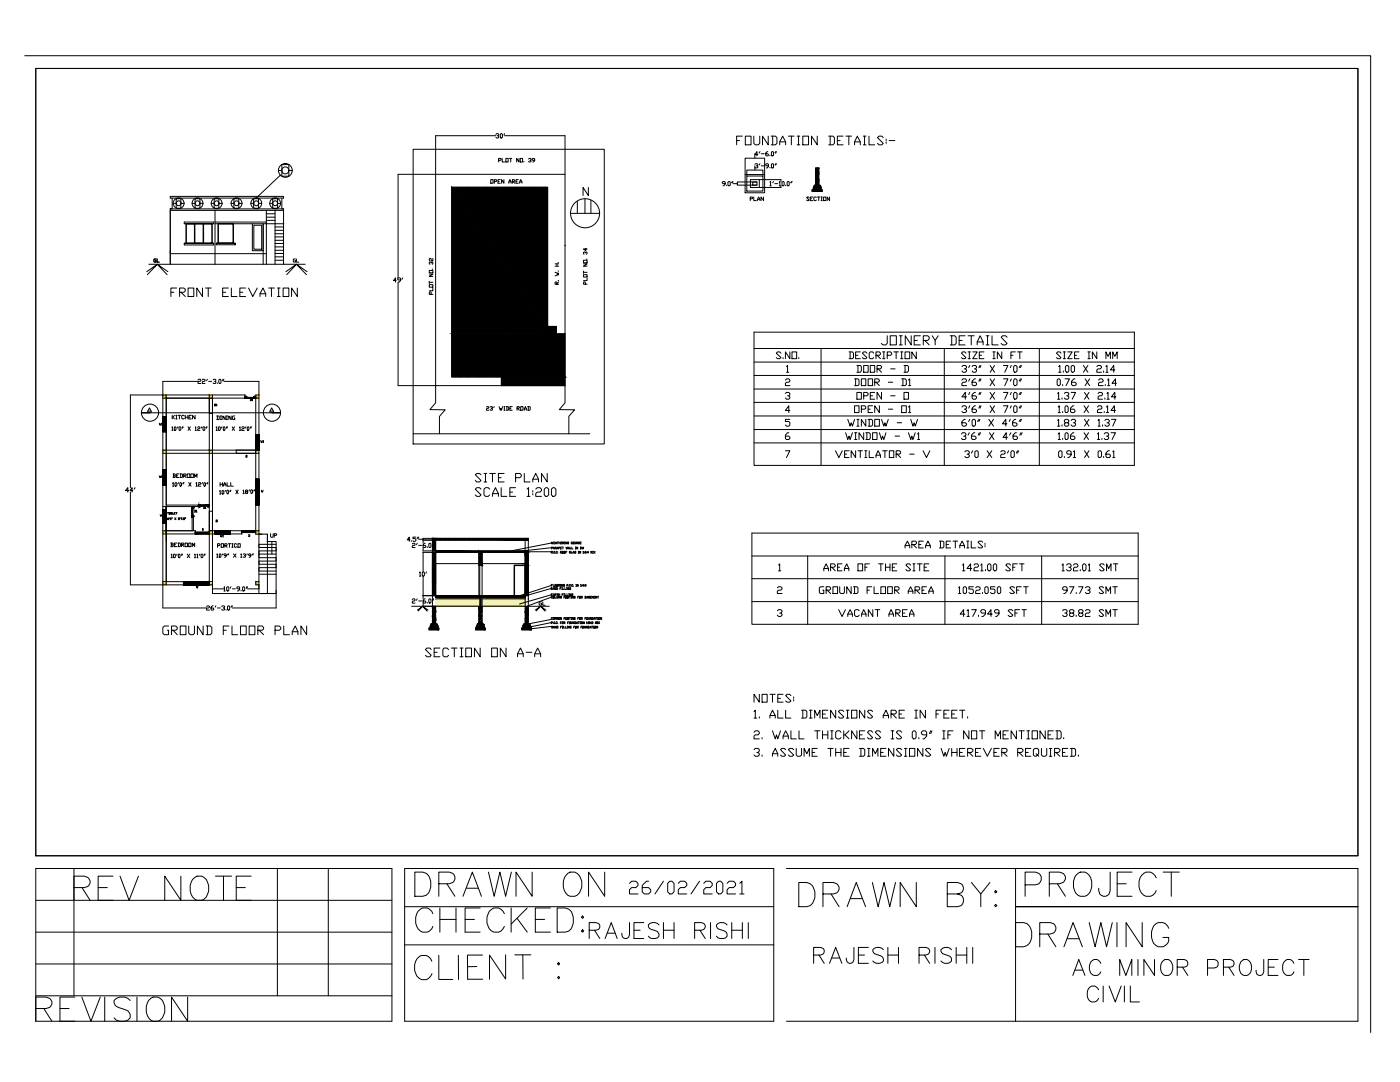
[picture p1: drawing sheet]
<svg xmlns="http://www.w3.org/2000/svg" width="279mm" height="216mm" viewBox="0 0 279 216" stroke-linecap="round" stroke-linejoin="round" font-family="sans-serif">
<defs><g id="words">
<g font-size="8.8">
<text x="13.4" y="181">REV NOTE</text>
<text x="81.8" y="187.3">CHECKED:</text>
<text x="201.4" y="190.1">DRAWING</text>
<text x="81.5" y="196.8">CLIENT :</text>
<text x="6" y="205">REVISION</text>
</g>
<g font-size="8.4">
<text x="81.5" y="179.9">DRAWN ON</text>
<text x="203.2" y="179.9">PROJECT</text>
<text x="158" y="182">DRAWN BY:</text>
</g>
<g font-size="6.6">
<text x="116.4" y="188.4">RAJESH RISHI</text>
<text x="161.2" y="193.3">RAJESH RISHI</text>
</g>
<text font-size="5.7" x="124.5" y="179.6">26/02/2021</text>
<g font-size="4.9">
<text x="32.8" y="60.3">FRONT ELEVATION</text>
<text x="93.5" y="97.4">SITE PLAN</text>
<text x="83.6" y="132.3">SECTION ON A-A</text>
</g>
<g font-size="4.4">
<text x="167.9" y="86.4">WINDOW - W</text>
<text x="31.4" y="127.7">GROUND FLOOR PLAN</text>
</g>
<g font-size="4">
<text x="190.5" y="72.7">SIZE IN FT</text>
<text x="209.5" y="72.7">SIZE IN MM</text>
</g>
<g font-size="3.5">
<text x="29.6" y="53.6">GL</text>
<text x="57.1" y="53.6">GL</text>
<text x="52.9" y="108.3">UP</text>
<text x="106.5" y="122.1">GL</text>
</g>
<g font-size="3.1">
<text x="44.1" y="82.2" transform="rotate(-90 44.1 82.2)">O1</text>
<text x="51.2" y="81.1" transform="rotate(-90 51.2 81.1)">D1</text>
<text x="30.7" y="86.1">W1</text>
<text x="50.8" y="89.6">W1</text>
<text x="30.7" y="96.7">W1</text>
<text x="30.7" y="104.4">V</text>
<text x="39.5" y="102.7">D1</text>
<text x="40.2" y="103.4" transform="rotate(-90 40.2 103.4)">D1</text>
<text x="42.7" y="108.3">W1</text>
<text x="48.3" y="108.3">D</text>
<text x="38.1" y="118.5">W</text>
</g>
</g></defs>
<!-- layer: OPEN-O1 -->
<g fill="#f8d731" stroke="#f8d731" stroke-width=".2">
<path d="M41.8 116.1l.6 .6v-.6zM41.8 116.1l.6 .6h-.6z"/>
<path d="M32.5 116.1l.7 .6v-.6zM32.5 116.1l.7 .6h-.7z"/>
<path d="M51 116.1l.7 .6v-.6zM51 116.1l.7 .6h-.7z"/>
<path d="M32.5 105.9l.7 .6v-.6zM32.5 105.9l.7 .6h-.7z"/>
</g>
<!-- layer: 0 -->
<g fill="none" stroke="#000" stroke-width=".2">
<path d="M4.9 11.1h268.6v194.9M7.1 13.7h263.9v157.1h-263.9zM34 39.5h22.6M34 39.2h22.6M82.5 29.8h38.1v58.8h-38.1zM90.2 37.4h19.1v27.7h1.7v1.5h1.8v10.3h-12.7v-1.7h-9.9zM91.5 37.4l-1.3 1.3M93.4 37.4l-3.2 3.2M95.3 37.4l-5.1 5.1M97.2 37.4l-7 7M97.9 35.8h.5v.8h-.5zM98.7 36.2h.3l.1-.2-.4-.2v.8"/>
<path d="M99 26.8l.4-.1 .2 .3-.3 .1M99 27.1h-12.1v7.7h-7.5v20.6M99.1 37.4l-8.9 8.9M99.4 27.1l.2 .1-.2 .3-.4-.1M99.4 36.2h.2M99.5 32h.4l.1-.3-.5-.1v.7M99.9 35.8h-.5v.8h.5M100 26.7l.3 .1v.6l-.2 .1-.2-.1zM100.2 31.6v.7h.5M100.6 35.8v.8l-.5-.8v.8M100.7 27.1h12.1v7.7M100.7 26.7l-.1 .3"/>
<path d="M101 31.6h.4v.7h-.4zM101 37.4l-10.8 10.8M101.5 36.6l.3-.8 .2 .8M101.5 36.3h.5M101.7 31.6h.4M101.9 31.6v.7M102.3 36.2h.3l.1-.2-.4-.2v.8M102.3 36.2l.4 .4M102.9 37.4l-12.7 12.7M103 36.2h.2M103.4 35.8h-.4v.8h.4M103.6 31.6v.7l-.5-.7v.7"/>
<path d="M103.7 36.6l.2-.8 .3 .8M103.7 36.3h.5M103.8 31.6h.5v.7h-.5zM104.5 32.2v.1M104.8 37.4l-14.6 14.6M105.5 31.7l.1-.1 .4 .1-.3 .3M105.9 32l.1 .1-.1 .2-.4-.1M106.7 32h-.4l-.1-.1 .1-.3 .4 .1v.4l-.4 .2M106.7 37.4l-16.5 16.5M108.6 37.4l-18.4 18.4M109.3 38.6l-19.1 19.1M116.7 39.7v2.9"/>
<path d="M117.4 37.4v1.6l-1-1.6v1.6M117.9 39.9v2.7M144.7 36.6h-.4l-.2-.2 .2-.2 .4 .2v.4l-.4 .3M145 36.9v.2M145.3 36.4l.1-.2 .3 .2v.5l-.1 .2-.3-.2zM146.2 36.2l-.2 .3M146.3 36.6h.8M146.3 36.2l-.1 .3M147 28.1h.6M148.2 27.2h-1.2v1.7M148.7 34.8h3.9v3.7h-3.9zM148.7 34.8v-3.2h3.9v3.2"/>
<path d="M148.7 27.2h1.2v1.7h-1.2zM149 35.1h3.3v3h-3.3zM149 35.1v-1.2h3.3v1.2M149.7 39.7h.4l.1-.3-.5-.1v.7M149.8 35.8h1.7v1.6h-1.7zM150.2 36.3h.9v.6h-.9zM150.4 27.2v1.4l.3 .3h.6l.3-.3v-1.4M150.4 39.3v.7h.5M150.7 32.8l.1-.1 .4 .1-.3 .3M150.7 30.7v.9M150.7 33.1v.8M151.1 33.1l.1 .1-.1 .3-.4-.1"/>
<path d="M151.1 36.3h-4v.6h4M151.2 39.8h.5M151.2 30.8h-.5l.4-.5v.8M151.5 35.8h4.4v.4M151.7 32.7l-.2 .2M151.7 30.3l-.2 .3M151.9 33.1h.6M151.9 30.7h.6M152.4 39.3v.7l-.5-.7v.7M153.2 30.3l-.4 .3v.4l.1 .1 .5-.1-.2-.3h-.4M153.3 27.2v1.7l-1.1-1.7v1.7M153.4 33.1h-.5l-.1-.3 .1-.1 .5 .1v.4l-.5 .3"/>
<path d="M153.7 36.4l.1-.2v.9M153.7 31v.1M153.7 33.4v.1M153.7 37.1h.2M153.9 27.2h.9l.3 .3v1.1l-.3 .3h-.9M154 32.8l.1-.1 .3 .1v.6l-.2 .1-.2-.1zM154 30.4l.1-.1 .3 .1v.6l-.2 .1-.2-.1zM154.2 27.2v1.7M154.4 36.2l-.2 .3M154.6 36.6h.6M154.8 32.7l-.1 .2M154.8 30.3l-.1 .3"/>
<path d="M155 32.7l-.2 .2M155 30.3l-.2 .3M155.5 36.4l.1-.2v.9M155.5 37.1h.3M155.6 28.9v-.6l.6-1.1 .6 1.1v.6M155.6 28.3h1.2M155.9 37.1v.3h-4.4M156.1 36.4l.1-.2 .3 .2v.5l-.1 .2-.3-.2zM156.8 36.9v.2M157.1 36.4l.1-.2 .3 .2v.5l-.1 .2-.3-.2zM157.3 27.2h1.2M157.9 36.2l-.1 .3"/>
<path d="M157.9 27.2v1.7M158.1 36.2l-.2 .3M159.1 27.2h.5M159.1 28.9h.5M159.4 27.2v1.7M160.2 27.2h1.2v1.7h-1.2zM161.5 39.4h-.5l.5 .5-.1 .1-.4-.1M161.7 39.7h.3M162.2 39.3h-.5v.7h.5M162.8 33.5h.6M162.9 39.4h-.5v.5l.1 .1 .4-.1M163.1 27.2v1.7l-1.1-1.7v1.7"/>
<path d="M163.1 39.3h.5M163.4 39.3v.7M163.9 39.3h.2M164 39.3v.7M164.4 39.3h.4v.7h-.4zM165.4 27.2h.8l.3 .3v1.1l-.3 .3h-.8M165.6 39.3v.7l-.5-.7v.7M165.7 27.2v1.7M167.1 28.1h.6M168.3 27.2h-1.2v1.7h1.2M168.8 27.2h1.2M169.4 27.2v1.7"/>
<path d="M170.5 28.9v-.6l.6-1.1 .6 1.1v.6M170.5 28.3h1.2M172.3 27.2h.5M172.3 28.9h.5M172.5 27.2v1.7M173.4 27.2v1.7h1.2M176.3 27.5l-.3-.3h-.6l-.3 .3 1.2 1.1-.3 .3h-.6l-.3-.3M176.9 27.8v.3M176.9 28.3v.3M177.4 28.1h1.2M34 42h22.6M52.5 44.6v8.1"/>
<path d="M53.2 42v10.7M53.2 42.7h1.7M53.2 43.3h1.7M53.2 44h1.7M54.9 44.6h1.7M54.9 45.3h1.7M54.9 46h1.7M54.9 46.6h1.7M54.9 47.3h1.7M54.9 47.9h1.7M54.9 48.6h1.7M54.9 49.3h1.7"/>
<path d="M54.9 49.9h1.7M54.9 50.6h1.7M54.9 51.3h1.7M54.9 51.9h1.7M56.6 41.7h-22.6v11M79.1 56h-.6l.4-.6v.9M79.4 56.3v20.6h7.5v3.5l-1.1 1.3 3 .1-1.1 1.3v3.5M80 55.9h-.5l-.1-.2 .1-.3 .5 .2v.4l-.5 .3M80.4 55.4l-.2 .3M85.7 56.8h.7v.5h-.7zM85.7 54.7h.7l-.7 .4h.7M85.7 54h.7v.4h-.7z"/>
<path d="M85.7 56.1v.5M85.7 56.3h.7M86 58.7v-.3l-.2-.2-.1 .5h.7M86 52.5l-.2-.2-.1 .1 .1 .3M86 52.4l.2-.1 .2 .1-.1 .3M86.3 53.7h.1M86.4 57.5v.5h-.7M86.4 51.5v.6h-.2l-.2-.4-.2-.2-.1 .2 .1 .4M93.8 54.8h.4l.1-.2-.5-.1v.7M94.6 54.8h.3l.2-.2-.5-.1v.7M94.7 54.8l.4 .4M95.3 54.5h.5v.7h-.5z"/>
<path d="M96 54.8h.4l.1-.2-.1-.1h-.4v.7M96.7 54.5h.5v.7h-.5zM97.9 54.6l-.1-.1-.4 .1 .5 .5-.1 .1-.4-.1M98.2 54.8h.2M98.6 54.5h-.4v.7h.4M98.9 54.5l.4 .1v.5l-.4 .1M99 54.5v.7M100.3 54.5h.4l.1 .1-.1 .2M100.4 54.8h.3l.1 .3-.5 .1M100.4 54.5v.7M101 54.5v.6l.2 .1 .3-.1v-.6M101.8 55.2h.2"/>
<path d="M101.8 54.5h.2M101.9 54.5v.7M102.2 54.5v.7h.5M102.9 54.5l.5 .1v.5l-.5 .1M103.1 54.5v.7M103.7 55.2h.2M103.7 54.5h.2M103.8 54.5v.7M104.6 54.5v.7l-.5-.7v.7M105.3 54.5l-.5 .1v.5l.5 .1-.1-.4M109.3 40.5l-19.1 19.1M109.3 42.4l-19.1 19.1"/>
<path d="M109.3 44.3l-19.1 19.1M109.3 46.2l-19.1 19.1M109.3 48.1l-19.1 19.1M109.3 50l-19.1 19.1M109.3 51.9l-19.1 19.1M109.3 53.8l-19.1 19.1M109.3 55.7l-19.1 19.1M109.3 57.6l-17.7 17.6M109.3 59.5l-15.8 15.7M110.8 54.3l.7 .3-.3 .1 .3 .1-.7 .3M110.8 53.1h.7M110.8 52.6h.7"/>
<path d="M111.2 56.7v-.3l-.3-.2-.1 .5h.7M111.2 52.6v.5M111.4 56h.1M111.4 54.1h.1M111.4 52.4h.1M111.5 56.2l-.3 .4M113.9 42.6h5.7M115.2 40.2v2.4M116.4 54.8h.8v.5h-.8zM116.4 52.6h.8l-.8 .5h.8M116.4 51.9h.8v.5h-.8zM116.4 54.1v.5"/>
<path d="M116.4 54.3h.8M116.8 56.7v-.3l-.2-.2-.2 .5h.8M116.8 50.5l-.2-.2-.2 .1 .2 .3M116.8 50.4l.1-.1 .3 .1-.2 .3M116.9 49.6v.4l-.5-.3h.8M117 51.7h.2M117.2 55.5v.5h-.8M151.2 40l.2-.7 .3 .7M163.9 40h.2M33.2 79.4h8.6v10.4h-8.6zM33.2 78.8v.6h-.7M42.4 79.4v11.1"/>
<path d="M48.9 78.8h-16.4v37.9h9.9M51.7 78.8v27.8M109.3 61.4l-13.9 13.8M109.3 63.3l-11.9 11.9M109.4 65.1l-10.1 10.1M111 65.4l-10.9 11M111.7 66.6l-10.4 10.3M112.8 76.9v3.5l-1.2 1.3 3.1 .1-1.2 1.3v3.5M112.8 67.5l-9.6 9.4M112.8 69.4l-7.7 7.5M112.8 71.3l-5.8 5.6M112.8 73.2l-3.8 3.7"/>
<path d="M112.8 75.1l-1.9 1.8M29.5 82.4v-.4l.3-.6 .4 .6v.4M29.5 82h.7M32.5 90.5h18.5M32.5 89.8h.7M33.2 90.5v10.3h8.6M34.3 85.3l.1-.1v.7M34.3 85.9h.2M34.4 82.9v.7M34.4 96.4l.2-.1v.7M34.4 97h.3M34.5 83.3l.3 .3"/>
<path d="M34.5 94.6l.5 .1-.1 .2M34.6 94.9h.3l.1 .3-.5 .1M34.6 94.6v.7M34.8 85.3l.1-.1 .2 .1-.1 .6-.2-.1zM34.8 82.9l-.4 .4M34.9 96.4l.1-.1 .3 .1-.1 .6-.3-.1zM35.1 82.9h.2M35.1 83.6h.2M35.2 82.9v.7M35.2 94.9h.3M35.5 85.2l-.1 .2M35.5 82.9h.6"/>
<path d="M35.6 96.3l-.1 .2M35.7 85.3l.1-.1 .3 .1-.1 .6-.3-.1zM35.7 94.6h-.5v.7h.5M35.8 82.9v.7M35.9 96.4l.1-.1 .2 .1-.1 .6-.2-.1zM35.9 94.6l.5 .1v.5l-.5 .1M36.1 94.6v.7M36.4 85.2v.2M36.6 85.2l-.2 .2M36.6 96.3l-.1 .2M36.6 94.9h.4l.2-.2-.6-.1v.7M36.7 96.3l-.1 .2"/>
<path d="M36.8 83l-.2-.1-.3 .1 .1 .6 .4-.1M36.8 94.9l.4 .4M37 82.9v.7M37 83.3h.5M37.4 94.6h.5v.7h-.5zM37.5 82.9v.7M37.5 85.2l.5 .7M37.7 96.3l.4 .7M37.7 83.3h.3M38 85.2l-.5 .7M38.1 94.6h.5v.7h-.5zM38.1 96.3l-.4 .7"/>
<path d="M38.2 82.9h-.5v.7h.5M38.8 95.3v-.7l.3 .5 .2-.5v.7M38.9 82.9v.7l-.5-.7v.7M39 85.3l.1-.1v.7M39 85.9h.2M39.1 96.4l.1-.1v.7M39.1 97h.3M39.4 85.3l.2-.1 .3 .1-.1 .2-.4 .2v.2h.5M39.6 96.4l.1-.1 .4 .1-.2 .2-.3 .2v.2h.5M40.3 85.2l-.1 .2M40.4 96.3l-.1 .2M40.5 85.3l.1-.1 .3 .1-.1 .6-.3-.1z"/>
<path d="M40.8 96.3l.2 .1-.1 .6-.2-.1zM41.2 85.2l-.1 .2M41.3 85.2l-.1 .2M41.4 96.3l-.1 .2M41.5 96.3l-.1 .2M41.8 89.8h9.2M41.8 89.8v26.9M43.1 85.3l.2-.1v.7M43.1 85.9h.3M43.3 83l.5 .1v.5l-.5 .1M43.4 83v.7M43.6 85.3l.1-.1 .3 .1-.2 .6-.2-.1z"/>
<path d="M43.8 98l.1-.1 .1 .7M43.8 98.6h.3M43.9 96.3v.7M43.9 96.6h.5M44 83.7h.2M44.1 83v.7M44.3 98l.1-.1 .2 .1 .1 .5-.1 .1-.3-.1zM44.3 85.2l-.1 .2M44.4 96.3v.7M44.6 85.3l.1-.1 .2 .1-.1 .6-.2-.1zM44.6 97l.3-.7 .2 .7M44.6 96.8h.5"/>
<path d="M44.9 83v.7l-.4-.7v.7M45 97.9l-.1 .2M45.2 83.7h.2M45.2 83h.2M45.2 97.9l.2-.1 .2 .1-.1 .6h-.2zM45.3 83v.7M45.3 85.2l-.1 .2M45.3 96.3v.7h.5M45.4 85.2l-.1 .2M46 97.8l-.1 .3M46 96.3v.7h.6M46.1 97.8l-.1 .3"/>
<path d="M46.1 83v.7l-.4-.7v.7M46.3 85.2l.5 .7M46.8 85.2l-.5 .7M46.8 83l-.4 .1v.5l.4 .1v-.3h-.1M47.1 97.8l.4 .7M47.5 97.8l-.4 .7M47.8 85.3l.1-.1v.7M47.8 85.9h.2M48.2 85.3l.2-.1 .4 .1-.2 .2-.4 .2v.2h.6M48.5 97.9l.1-.1v.7M48.5 98.5h.3M49.1 98.1l-.1-.1 .1-.2 .3 .1-.1 .2-.3 .1 .1 .3h.2v-.4"/>
<path d="M49.1 90.8h.2v.4h-.2zM49.1 85.2l-.1 .2M49.3 85.3l.2-.1 .2 .1-.1 .6-.3-.1zM49.8 97.7l-.1 .3M50.1 85.2l-.2 .2M50.2 97.7l.2 .2-.1 .6-.2-.2-.1-.4zM50.2 85.2l-.1 .2M50.7 97.7v.3M50.9 97.7l-.2 .2M52.1 97.8l.2 .4 .1-.2v.2l.1-.4M53.9 82.4v-.4l.3-.6 .4 .6v.4M53.9 82h.7"/>
<path d="M82.5 86.6h35.2M97.1 81.2h.5l-.2 .3-.3 .1v.3h.5M97.8 81.2h.5l-.3 .3M98.2 81.5l.1 .1-.1 .3-.4-.2M98.6 81.1l-.1 .3M99.6 81.1l.3 .8v-.4l.2 .4 .2-.8M100.6 81.1h.2M100.6 81.9h.2M100.7 81.1v.8M101 81.1l.5 .1v.5l-.5 .2M101.2 81.1v.8M101.8 81.5h.2"/>
<path d="M102.2 81.1h-.4v.8h.4M103.2 81.5h.3l.2-.3-.5-.1v.8M103.3 81.5l.4 .4M103.9 81.1h.5v.8h-.5zM104.6 81.9l.2-.8 .3 .8M104.6 81.6h.5M105.3 81.1l.5 .1v.5l-.5 .2M105.4 81.1v.8M32.5 116.1h9.9M32.5 101.1h7.1M32.5 106.5h15.7M33.2 106.2v-5.1v5.1"/>
<path d="M34.1 108.4h.3l.2 .1-.2 .2M34.1 110.7l.2-.1v.7M34.1 111.3h.3M34.1 102.3h.2M34.1 102.6h.2M34.2 108.7h.2l.2 .3-.5 .1M34.2 108.4v.7M34.3 103.3v.1M34.4 102.3v.3h.2M34.4 103.3l-.1 .1M34.6 110.7l.1-.1 .3 .1-.1 .6-.3-.1zM34.7 102.4h.2"/>
<path d="M34.8 108.7h.2M34.9 103.3l.2 .4M35 102.3h-.3v.3h.3M35.1 102.3h.2M35.1 103.3l-.2 .4M35.2 102.3v.3M35.3 108.4h-.5v.7h.5M35.3 110.6l-.1 .2M35.5 108.4l.5 .1v.5l-.5 .1M35.6 110.7l.1-.1 .2 .1-.1 .6-.2-.1zM35.6 108.4v.7M35.8 103.3h-.2l.2 .3h-.2"/>
<path d="M36 103.3l-.1 .1M36.1 103.3h.3l-.2 .4M36.2 108.7h.4l.1-.2-.5-.1v.7M36.3 110.6l-.1 .2M36.4 108.7l.3 .4M36.4 110.6l-.1 .2M36.5 103.6v.1M36.9 103.3h-.3v.1l.3 .1-.1 .2-.2-.1M36.9 108.4h.5v.7h-.5zM37.4 110.6l.5 .7M37.7 108.4h.4v.7h-.4zM37.9 110.6l-.5 .7"/>
<path d="M38.3 101.1v4.8h-5.8M38.4 109.1v-.7l.2 .4 .2-.4v.7M38.6 103.2v2.7M38.8 110.7l.1-.1v.7M38.8 111.3h.3M39 105.9h-5.8v-4.8v15.6M39.3 110.7l.1-.1v.7M39.3 111.3h.2M39.9 110.6l-.1 .2M40.1 110.7l.1-.1 .3 .1-.1 .6-.3-.1zM40.4 105.5h.2v.3h-.2M40.4 105.5v.3"/>
<path d="M40.8 110.6l-.1 .2M41 110.6l-.2 .2M41.8 105.9h9.9M42.4 100.8v-10.3v27h2.3M43.1 103.7h.3v.4h-.3zM43.3 110.6l.1-.1v.7M43.3 111.2h.2M43.8 110.6h.3v.5l-.1 .1-.2-.1zM44.5 110.5l-.1 .2M44.7 117.2l.1-.1v.8M44.7 117.9h.2M45.2 110.9h-.4l-.1-.3h.5v.4l-.4 .2"/>
<path d="M45.2 117.2l.2-.1 .3 .1v.6l-.2 .1-.3-.1zM45.5 110.5l-.1 .2M45.7 110.5l-.2 .2M46.1 117.1l-.1 .3M46.4 117.5h.6M46.6 110.5l.5 .7M47.1 110.5l-.5 .7M47.2 108.6l-.1-.1-.3 .1 .1 .6 .3-.1M47.8 117.5h-.4l-.1-.3 .1-.1 .4 .1v.5l-.4 .2M48 110.6l.2-.1v.7M48 111.2h.3M48.1 117.8v.1"/>
<path d="M48.4 117.2l.1-.1 .3 .1v.6l-.1 .1-.3-.1zM48.5 110.6h.5l-.2 .3M48.9 110.9l.1 .2h-.5M49.3 117.1l-.2 .3M49.3 110.5v.2M49.4 117.1l-.1 .3M50.1 110.9h-.4l-.1-.3h.5v.4l-.4 .2M50.4 110.5l-.1 .2M50.6 110.5l-.2 .2M51 116.7h.7v.8h-2.3M51 116.1h.7M52.3 106.6h-1.3v-27.2h-17.8v36.7"/>
<path d="M54.3 108.1v2.5M81.8 107.7h-.5l.4-.5v.8M82.1 107.9v.1M82.3 108.5l.1-.1 .4 .1-.1 .3h-.3l-.1 .2v.2h.5M82.3 119.6l.1-.1 .4 .1-.1 .3-.4 .1v.3h.5M83 107.2h-.6v.3l.6 .1v.3l-.2 .1-.4-.1M83.3 108.4l-.2 .3M83.3 119.5l-.2 .3M83.4 107.2l-.1 .3M83.6 108.8h.5M83.6 107.6h.8M83.6 107.2l-.2 .3"/>
<path d="M83.6 119.9h.5M83.7 114.2l.1-.1v.9M83.7 115h.3M84.3 114.2l.1-.1 .3 .1v.6l-.1 .2-.3-.2zM84.4 107.8h21M84.4 118.9h1.9M84.4 109.2v.7h1.9M84.4 115v4.5M84.9 108.4l-.5 .3v.4l.5 .1 .1-.1-.1-.3h-.5M84.9 119.5l-.5 .3v.4l.5 .1 .1-.1-.1-.3h-.5M85.1 114.1l-.1 .3M85.3 109.1v.1"/>
<path d="M85.7 108.4l.3 .1v.6l-.2 .1-.2-.1v-.6zM85.7 119.5l.3 .1v.6l-.2 .1-.2-.1v-.6zM86.3 113.8l.6-.6-.6 .7M86.3 110.3h.1M86.3 110.2h-1.9v3.9M86.3 107.4h-1.9v1M86.3 107.4v.1M86.4 108.4l-.1 .3M86.4 119.5l-.1 .3M86.5 110.2l-.2 .2M86.5 110.2l-.2 .3M86.6 108.4l-.2 .3"/>
<path d="M86.6 119.5l-.2 .3M86.6 110.2l-.3 .4M86.7 110.2l-.4 .4M86.9 110.2l-.6 .6M86.9 110.2l-.6 .7M86.9 110.3l-.6 .7M86.9 110.5l-.6 .7M86.9 110.7l-.6 .7M86.9 110.9l-.6 .6M86.9 111.1l-.6 .6M86.9 111.3l-.6 .6M86.9 111.4l-.6 .7"/>
<path d="M86.9 111.7l-.6 .6M86.9 111.8l-.6 .7M86.9 112l-.6 .7M86.9 112.2l-.6 .7 .6-.6M86.9 112.4l-.6 .7M86.9 112.6l-.6 .7M86.9 112.8l-.6 .6M86.9 113l-.6 .7M86.9 113.4l-.6 .6M86.9 113.6l-.6 .6M86.9 113.7l-.6 .7M86.9 113.9l-.6 .7 .6-.6"/>
<path d="M86.9 114.1l-.6 .7M86.9 114.3l-.6 .7M86.9 114.5l-.6 .6M86.9 114.7l-.6 .7M86.9 114.9l-.6 .6M86.9 115.1l-.6 .6M86.9 115.3l-.6 .6M86.9 115.5l-.6 .6M86.9 115.6l-.6 .7M86.9 115.9l-.6 .6M86.9 116l-.6 .7M86.9 116.2l-.6 .7"/>
<path d="M86.9 116.4l-.6 .6M86.9 116.6l-.6 .7M86.9 116.8l-.6 .6M86.9 117l-.6 .6M86.9 117.2l-.6 .6M86.9 117.4l-.6 .7M86.9 117.5l-.6 .7M86.9 117.8l-.6 .6M86.9 117.9l-.6 .7M86.9 118.1l-.6 .7 .6-.6M86.9 118.3l-.5 .6M86.9 118.5l-.3 .4"/>
<path d="M86.9 118.7l-.1 .2M86.9 109.7l-.2 .2M86.9 110.4l-.6 .6M86.9 110.6l-.6 .6 .6-.6M86.9 110.8l-.6 .6M86.9 110.9l-.6 .7M86.9 111.2l-.6 .6M86.9 111.3l-.6 .7M86.9 111.5l-.6 .7M86.9 111.7l-.6 .7M86.9 111.9l-.6 .7M86.9 112.1l-.6 .7"/>
<path d="M86.9 112.7l-.6 .6M86.9 112.8l-.6 .7M86.9 113.1l-.6 .6M86.9 113.4l-.6 .7M86.9 113.8l-.6 .7M86.9 114.2l-.6 .6M86.9 114.4l-.6 .6M86.9 114.6l-.6 .6M86.9 115l-.6 .6M86.9 115.1l-.6 .7M86.9 115.3l-.6 .7M86.9 115.7l-.6 .7"/>
<path d="M86.9 116.1l-.6 .6M86.9 116.3l-.6 .6M86.9 116.5l-.6 .6M86.9 116.9l-.6 .6M86.9 117l-.6 .7M86.9 117.2l-.6 .7M86.9 117.6l-.6 .7M86.9 118l-.6 .6M86.9 118.4l-.4 .5M86.9 118.6l-.2 .3M86.9 118.8v.1M86.9 108.4l-.6 .7"/>
<path d="M86.9 109.4l-.5 .5M86.9 108.7l-.6 .7M86.9 111.6l-.6 .7M86.9 112.6l-.6 .6M86.9 118.3l-.6 .6M87 107.4l-.7 .7M87.3 107.4l-1 1M87.9 107.4l-.3 .4M88.3 107.4l-.4 .4M88.9 107.4l-.4 .4M89.2 107.4l-.3 .4M89.8 107.4l-.3 .4"/>
<path d="M90.2 107.4l-.4 .4M90.8 107.4l-.3 .4M91.1 107.4l-.3 .4M91.7 107.4l-.3 .4M92.1 107.4l-.4 .4M92.7 107.4l-.3 .4M93 107.4l-.3 .4M93.6 107.4l-.3 .4M94 107.4l-.4 .4M94.6 107.4l-.3 .4M94.9 107.4l-.3 .4M95.5 107.4l-.3 .4"/>
<path d="M95.6 110.2v.1M95.6 112.8h.6M95.7 112.8v6.1M95.9 107.4l-.4 .4M95.9 110.2l-.3 .4M96.2 111.8l-.6 .7M96.2 110.6l-.6 .6M96.2 111.5l-.6 .7M96.2 110.9l-.6 .6M96.5 107.4l-.3 .4M96.8 107.4l-.3 .4M97.4 107.4l-.3 .4"/>
<path d="M97.8 107.4l-.4 .4M98.4 107.4l-.3 .4M98.7 107.4l-.3 .4M99.3 107.4l-.3 .4M99.6 107.4l-.3 .4M100.3 107.4l-.3 .4M100.6 107.4l-.3 .4M101.2 107.4l-.3 .4M101.5 107.4l-.3 .4M102.2 107.4l-.3 .4M102.5 107.4l-.3 .4M103.2 107.4l-.4 .4"/>
<path d="M103.4 107.4l-.2 .4M104.1 107.4l-.3 .4M104.2 112.5h.6h-17.9l-.6 .6M104.4 107.4l-.3 .4M104.8 110.1h5.2M105.1 107.4l-.4 .4M105.1 110.2l-.3 .3M105.4 107.4l-.3 .4M105.4 110.8l-.6 .7M105.4 111.8l-.6 .6M105.4 112.7l-.6 .7M105.4 113.7l-.6 .6"/>
<path d="M105.4 114.6l-.6 .7M105.4 115.6l-.6 .6M105.4 116.5l-.6 .7M105.4 117.5l-.6 .6M105.4 118.4l-.3 .5M105.4 110.2l-.6 .7M105.4 111.2l-.6 .6M105.4 112.1l-.6 .7M105.4 113.1l-.6 .6M105.4 114l-.6 .7M105.4 115l-.6 .6M105.4 115.9l-.6 .7"/>
<path d="M105.4 116.9l-.6 .6M105.4 117.8l-.6 .6M110 110.2h.2v-.2h-.2v.4M110 108.1l.1 .4 .1-.2 .1 .2 .1-.4M110 118.7l-6.3 1.8M110 117.4l-6.2 1.8M110 116.8l-6.3 2.1M110 109.3l-5.6 .6M110 108.4l-8 1.5M110 119.2l-4.9 1.8M110 116.8h.1M110.1 109.3l.2-.1h-.2v.3"/>
<path d="M110.1 110.2l.2 .2M110.2 117.3l-.2-.1 .2 .4h-.2M110.3 116.6h-.3v.4M110.3 117.6l.1-.4 .2 .4M110.3 117.5h.3M110.4 116.6v.4h.2M110.4 109.5l.1-.3 .1 .3M110.4 110.3v.1M110.4 109.4h.2M110.5 108.3h.1M110.7 119v.4h.3M110.7 118.6h.2v-.1h-.2v.4"/>
<path d="M110.7 116.6h.3v.4h-.3zM110.7 110.1h-.2l.1 .3 .1-.1M110.7 108.1h-.2v.4h.2M110.8 109.3l.2-.1h-.2v.3M110.8 118.6l.2 .3M110.8 109.3l.2 .2M110.9 108.5l.1-.4 .1 .4M110.9 110.3v.1M110.9 108.4h.2M110.9 117.2v.4l-.2-.4v.4M111 117.2l.3 .1v.3h-.3M111.1 119l.1 .4 .1-.1v-.3"/>
<path d="M111.1 116.6h.2v.4h-.2zM111.1 109.5l.1-.3 .2 .3M111.1 118.5h.2M111.1 117.2v.4M111.1 109.4h.3M111.2 110.1h-.2v.3l.2-.1M111.2 118.5v.4M111.2 108.1h.2M111.3 108.1v.4M111.3 110.3v.1M111.4 119.4v-.4l.2 .2 .1-.2v.4M111.4 116.8h.3v-.2h-.3v.4"/>
<path d="M111.4 118.5v.4M111.4 118.6h.3M111.5 109.3l.2-.1h-.2v.3M111.5 116.8l.2 .2M111.6 108.3h.2M111.6 108.1v.4M111.7 118.5v.4M111.7 117.5h.2M111.8 110.2h.2v-.2h-.2v.4M111.8 116.6h.2M111.8 117h.2M111.8 109.3h.2"/>
<path d="M111.8 108.1v.4M111.9 116.6v.4M111.9 110.2l.1 .2M112 108.3h.1M112 117.2h-.3v.4M112 119v.4l-.2-.4v.4M112.1 109.2h-.3v.3h.3M112.1 117.2h.1M112.1 117.6h.1M112.2 110h.2v.4h-.2zM112.2 108.1h-.2v.4h.2M112.2 118.6h.1"/>
<path d="M112.2 117.2v.4M112.2 109.2h.2M112.3 116.6v.4l-.3-.4v.4M112.3 108.3l.3-.1-.3-.1v.4M112.3 117.2v.4h.3M112.3 109.2v.3M112.3 108.3l.3 .2M112.4 118.5h-.2v.4M112.6 110h.2v.4h-.2zM112.6 119.2h.1M112.6 118.5h.1M112.6 118.9h.1"/>
<path d="M112.6 118.5v.4M112.7 116.6h-.2v.4h.2l-.1-.2M112.7 108.5h.1M112.7 108.1h.1M112.7 117.2v.4h.2M112.7 108.1v.4M112.8 119h-.2v.4M112.8 118.5v.4h.2M112.9 119h.2v.4h-.2zM112.9 110.2h.1M112.9 109.2l.2 .3 .2-.3M113.1 117.2h.1"/>
<path d="M113.1 117.6h.1M113.1 118.5v.4h.3M113.1 116.8h.2v-.2h-.2v.4M113.1 110h-.2v.4M113.1 108.1v.4l-.2-.4v.4M113.1 117.2v.4M113.3 119h.2v.4h-.2zM113.4 109.5l.1-.3 .2 .3M113.4 109.4h.3M113.5 108.1l-.2 .1v.3h.2l-.1-.2M113.5 118.5h.1M113.5 118.9h.1"/>
<path d="M113.5 116.9v.1M113.5 117.2v.4l-.2-.4v.4M113.6 118.5v.4M113.6 119h.3M113.7 119v.4M113.8 109.2v.3h.2M113.9 116.7h-.3l.1 .3 .2-.1M113.9 110.1l-.2-.1-.1 .1 .3 .2h-.3M113.9 117.2l-.2 .1v.3h.2l-.1-.1M114 118.5v.4l-.3-.4v.4M114 110v.4h.2M114 119v.4"/>
<path d="M114 116.9v.1M114.1 109.2v.3h.3M114.2 108.2h-.2v.3l.2-.1M114.3 118.5l-.2 .1 .1 .3h.1v-.3M114.3 116.7h-.2l.1 .3 .1-.1M114.3 110.4l.2-.4 .1 .4M114.3 108.1h.3v.4h-.3zM114.3 110.3h.3M114.5 119v.4l-.3-.4v.4M114.5 116.9v.1M114.7 110h.2v.2M114.7 108.1l.1 .4 .1-.1v-.3"/>
<path d="M114.8 110.2l.1 .1-.2 .1M114.8 110v.4M114.8 119l-.2 .1v.3h.2v-.2M114.8 109.5h.2M114.8 109.2h.2M114.9 109.2v.3M114.9 116.6h.1M114.9 117h.1M115 116.6v.4M115 108.3l.3-.1-.3-.1v.4M115.1 108.3l.2 .2M115.3 109.2v.3l-.2-.3v.3"/>
<path d="M115.3 119.2h.1M115.4 116.6v.4l-.2-.4v.4M115.4 110h.1M115.4 110.4h.1M115.5 110v.4M115.5 119h-.2v.4M115.6 119h.3v.4h-.3zM115.6 108.2h-.2l.2 .3-.2-.1M115.8 108.3h.1M115.8 109.2h.2v.1M115.9 109.3l.1 .2h-.2M115.9 109.2v.3"/>
<path d="M115.9 116.7v.3M115.9 110v.4l-.3-.4v.4M115.9 117h.1M116 119.2h.2v-.2h-.2v.4M116 108.1h-.2v.4h.2M116.1 119.2l.1 .2M116.1 116.7v.1M116.1 116.9h.1M116.1 109.2l.2 .3v-.2l.1 .2 .1-.3M116.4 110.1v.3M116.4 110.4h.1M116.5 116.9h-.3l.2-.3v.4"/>
<path d="M116.6 110.1v.2M116.6 116.7v.1M116.6 116.9h.1M116.7 119h.2v.2M116.7 110.1l.2-.1-.2 .4h.3M116.8 119.2l.2 .1-.3 .1M116.8 116.8v-.2h.1l-.1 .4h.1v-.2M116.8 119v.4M117.1 119.4l.1-.4 .1 .4M117.1 119.2h.2M117.1 110.1v.2M117.4 110.3h-.2l.2-.3v.4"/>
<path d="M117.7 119.1h-.3l.2 .3-.2-.1M117.8 119.2h.1M117.9 110.4v-.4l.2 .3v-.3v.4M118.1 119h-.3v.4h.3M118.1 119.4v-.4l.2 .2 .1-.2v.4M118.3 110h.1M118.3 110.4h.1M118.3 110v.4M118.5 119.2h.1M118.5 110l.3 .4M118.8 119h-.3v.4h.3M118.8 110l-.3 .4"/>
<path d="M119.1 119v.4l-.2-.4v.4M119.2 119h.3M119.4 119v.4M83.3 121.7l1.1-.7-.9 .9M84.4 120.3v.7h1.9M85.3 120.2v.1M85.4 121.7l-1-.7 .8 .9M110 124.3h.2v-.2h-.2v.3M110 124.2l-4.6 1M110 123.6l-4.9 1M110 125l-4.4 .5M110.3 123.3h-.3l.1 .3 .2-.1"/>
<path d="M110.3 125h-.2l.2 .3h-.2M110.4 123.2h.2v.4h-.2zM110.4 124.4h.1M110.4 125.3l.2-.3v.3M110.4 125.2h.2M110.7 124.1h-.2l.1 .3h.1M110.7 123.6v-.4l.2 .3 .1-.3v.4M110.9 124.4h.1M111 125v.3l-.2-.3v.3M111.1 123.6v-.4l.1 .3 .1-.3v.4M111.2 125h.2l-.1 .3h-.1M111.2 125v.3"/>
<path d="M111.2 124.1h-.2v.3h.2M111.3 124.4h.1M111.4 123.2h.3v.4h-.3zM111.8 124.3h.2M111.9 125.1h.1M112 124.1h-.2v.3M112 123.2v.4l-.2-.4v.4M112.1 125h-.2v.3M112.2 124.1h.2v.3h-.2zM112.2 125h.1M112.2 125.3h.1M112.3 125v.3"/>
<path d="M112.5 125v.3h.2M112.6 124.3h.1v-.2h-.1v.3M112.6 123.4h.1M112.6 124.3l.2 .1M112.8 123.2h-.2v.4M112.8 125v.3h.3M112.9 123.2h.2v.4h-.2zM113.3 123.2h.2v.4h-.2zM113.3 124.3h.1M113.3 125v.3M113.5 124.1h-.2v.3M113.6 124.1h.3v.3h-.3z"/>
<path d="M113.6 123.2h.3M113.7 125v.3l-.3-.3v.3M113.7 123.2v.4M114 124.1v.3h.2v-.3M114 125h-.2v.3h.2l-.1-.2M114 123.2v.4M114.5 123.2v.4l-.3-.4v.4M114.5 125.1h.1M114.6 124.1v.3l-.3-.3v.3M114.7 124.1h.2v.3h-.2M114.7 125h-.2v.3M114.8 124.1v.3"/>
<path d="M114.8 123.2l-.2 .1v.3h.2v-.2M114.8 125h.3v.3h-.3zM115 124.4l.2-.3 .1 .3M115 124.3h.3M115.2 125.1l.2-.1h-.2v.3M115.3 125.1l.1 .2M115.3 123.4h.1M115.4 124.1h.2M115.5 123.2h-.2v.4M115.5 124.1v.3M115.6 123.2h.3v.4h-.3zM115.8 124.1h.1"/>
<path d="M115.8 124.4h.1M115.8 124.1v.3M115.9 125.1h.1M116 124.1h.2v.3h-.2zM116 123.4l.2-.1v-.1h-.2v.4M116.1 123.4l.1 .2M116.1 125h-.2v.3M116.3 125h.2v.3h-.2zM116.6 124.1v.3l-.2-.3v.3M116.7 125v.3h.2v-.3M116.7 123.4h.1M117 123.2h-.3v.4"/>
<path d="M117.1 124.1l.1 .3M117.1 123.2h.2v.4h-.2zM117.2 125v.3l-.2-.3v.3M117.3 125h.3l-.1 .3h-.2M117.3 124.2v.2M117.4 123.2l.1 .4 .2-.1v-.3M117.4 125v.3M117.7 124.1h-.3v.1h.2v.2h-.2M117.7 125.3l.1-.3 .2 .3M117.7 125.2h.3M117.8 124.2v.2M117.9 124.1l.2 .3"/>
<path d="M118.1 123.2v.4l-.3-.4v.4M118.1 125h.2M118.1 124.1h.2v.3zM118.1 123.2l.3 .1-.1 .3h-.2M118.2 125v.3M118.2 123.2v.4M118.4 125h.2M118.4 125.3h.2M118.5 125v.3M118.5 123.6l.1-.4 .2 .4M118.5 123.5h.3M118.7 125h.2v.3h-.2z"/>
<path d="M118.8 124.4v-.3l.1 .2 .2-.2v.3M118.9 123.2h.2M119 123.2v.4M119.2 124.1h.1M119.2 124.4h.1M119.2 124.1v.3M119.2 123.2h.2M119.2 123.6h.2M119.3 125v.3l-.3-.3v.3M119.3 123.2v.4M119.4 124.1l.3 .3M119.5 123.2h.2v.4h-.2z"/>
<path d="M119.7 124.1l-.3 .3M120.1 123.2v.4l-.3-.4v.4M7.1 173.3h71.1v30.5h-71.1zM7.1 179.6h71.1M14.8 173.3v25.4M55.4 173.3v25.4M65.5 173.3v25.4M80.8 173.3h73.6v30.5h-73.6zM157 173.3h114v30.5h-114M202.7 173.3v30.5M7.1 186h71.1M7.1 192.3h71.1"/>
<path d="M7.1 198.7h71.1M80.8 180.9h73.6M80.8 188.5h73.6M214.1 194.6l1.2-3.1 1.2 3.1M214.5 193.6h1.6M219.2 197.5a1.15 1.15 0 0 0-1.3-.8 1.15 1.15 0 0 0-.9 1.3 1.38 1.38 0 0 0 .3 1.5 1.38 1.38 0 0 0 1.5 .3l.4-.6M219.7 192.2a1.18 1.18 0 0 0-1.4-.7 1.18 1.18 0 0 0-.9 1.2 1.39 1.39 0 0 0 .3 1.5 1.39 1.39 0 0 0 1.5 .3l.5-.6M220.2 196.8v3.1M221.3 196.8l1.3 3.1 1.2-3.1M223.5 194.6v-3.1l1.2 3.1 1.2-3.1v3.1M224.4 196.8v3.1M225.6 196.8v3.1h1.8"/>
<path d="M227.1 191.5v3.1M230.4 191.5v3.1l-2.1-3.1v3.1M231.9 191.9l.6-.4a1.47 1.47 0 0 1 1.5 1.9 1.21 1.21 0 0 1-1.2 1.3 1.21 1.21 0 0 1-1.2-1.3v-.7zM234.9 193l1.9-.1a.78 .78 0 0 0 .2-.9 .78 .78 0 0 0-.7-.5h-1.4v3.1M236 193l1.1 1.6M241 193.2h1.3l.5-.2a.86 .86 0 0 0 .3-.9 .86 .86 0 0 0-.8-.6h-1.3v3.1M244.2 193l1.8-.1a.76 .76 0 0 0 0-1.3l-.5-.1h-1.3v3.1M245.2 193l1.1 1.6M247.6 191.9a1.17 1.17 0 0 1 1.4-.4 1.17 1.17 0 0 1 .8 1.2 1.38 1.38 0 0 1-.3 1.5 1.38 1.38 0 0 1-1.5 .3 1.95 1.95 0 0 1-.4-2.6zM252.2 191.5v2.4a.79 .79 0 0 1-1 .7 .79 .79 0 0 1-.5-1M253.1 193h1.2M255 191.5h-1.9v3.1h1.9"/>
<path d="M258.2 192.2a1.08 1.08 0 0 0-1.6-.6 1.85 1.85 0 0 0 .3 3l.9-.1 .4-.6M259.2 191.5h2.1M260.2 191.5v3.1M271 180.9h-68.3h68.3"/>
<circle cx="116.8" cy="42.6" r="2.9"/>
</g>
<g fill="#f8d731" stroke="#f8d731" stroke-width=".2">
<path d="M41.8 89.8l.6 .7v-.7zM41.8 89.8l.6 .7h-.6z"/>
<path d="M32.5 78.8l.7 .6v-.6zM32.5 78.8l.7 .6h-.7z"/>
<path d="M32.5 89.8l.7 .7v-.7zM32.5 89.8l.7 .7h-.7z"/>
</g>
<g fill="#000" stroke="#000" stroke-width=".2">
<path d="M90.2 37.4l19.1 27.7v-27.7zM90.2 37.4l19.1 27.7h-19.1z"/>
<path d="M162.1 37.9l2 .3v-.3zM162.1 37.9l2 .3h-2z"/>
<path d="M90.2 65.1l20.8 1.5v-1.5zM90.2 65.1l20.8 1.5h-20.8z"/>
<path d="M90.2 66.6l22.6 8.6v-8.6zM90.2 66.6l22.6 8.6h-22.6z"/>
<path d="M100.1 75.2l12.7 1.7v-1.7zM100.1 75.2l12.7 1.7h-12.7z"/>
<path d="M86.3 110.2l.6 8.7v-8.7zM86.3 110.2l.6 8.7h-.6z"/>
<path d="M86.3 107.8l.6 2.1v-2.1zM86.3 107.8l.6 2.1h-.6z"/>
<path d="M86.3 110.2l.6 8.7v-8.7zM86.3 110.2l.6 8.7h-.6z"/>
<path d="M86.3 112.5l.6 3.9v-3.9zM86.3 112.5l.6 3.9h-.6z"/>
<path d="M95.6 110.2l.6 2.3v-2.3zM95.6 110.2l.6 2.3h-.6zM95.6 112.5l.6 .3v-.3zM95.6 112.5l.6 .3h-.6z"/>
<path d="M86.9 118.9l17.9 .6v-.6zM86.9 118.9l17.9 .6h-17.9z"/>
<path d="M86.3 107.4l19.1 .4v-.4zM86.3 107.4l19.1 .4h-19.1z"/>
<path d="M104.8 110.2l.6 8.7v-8.7zM104.8 110.2l.6 8.7h-.6z"/>
<path d="M104.8 109.9l.6 .3v-.3zM104.8 109.9l.6 .3h-.6z"/>
<path d="M104.8 112.5l.6 .3v-.3zM104.8 112.5l.6 .3h-.6z"/>
</g>
<!-- layer: WINDOW-W -->
<g fill="none" stroke="#000" stroke-width=".2">
<path d="M51 95.8l.7 .7M51 95.9l.7 .7M51 96l.7 .7M51 96l.7 .8-.7-.7M51 96.2l.7 .7-.7-.7M51 96.3l.7 .7-.7-.7M51 96.5l.7 .6zM51 96.5l.7 .7-.7-.6M51 96.6l.7 .7zM51 96.7l.7 .7-.7-.7M51 96.8l.7 .7-.7-.7M51 96.9l.7 .7z"/>
<path d="M51 96.9l.7 .7-.7-.6M51 97.1l.7 .6-.7-.6M51 97.2l.7 .7-.7-.7M51 97.3l.7 .7-.7-.6M51 97.4l.7 .8M51 97.6l.7 .7M51 97.7l.7 .7M51 97.8l.7 .7M51 97.9l.7 .7M51 97.9l.7 .8-.7-.7M51 98.1l.7 .7M51 98.2l.7 .6"/>
<path d="M51 98.2l.7 .8-.7-.7M51 98.3l.7 .7M51 98.4l.7 .7M51 98.5l.7 .7M51 98.6l.7 .7M51 98.8l.7 .7M51 98.8l.7 .8M51 99l.7 .7-.7-.6M51 99.1l.7 .7zM51 99.2l.7 .7-.7-.7M51 99.3l.7 .6zM51 99.3l.7 .7-.7-.7"/>
<path d="M51 99.4l.5 .5zM51 99.4l.7 .7-.7-.6M51 99.5l.4 .4zM51 99.6l.7 .6-.7-.6M51 99.6l.3 .3zM51 99.7l.7 .7-.7-.7M51 99.8l.2 .1zM51 99.8l.7 .7-.7-.6M51 99.9h.1M51 95.7l.7 .6M51 95.7l.7 .8-.7-.7M51 95.9l.6 .6-.6-.6"/>
<path d="M51 96l.5 .5-.5-.5M51 96.1l.3 .4-.3-.4M51 96.3l.2 .2-.2-.2M51 96.4h.1M51 99.9l.7 .7-.7-.6M51 95.6h.7v5.2h-.7zM51 99.9h.7v.9M51.1 95.6l.6 .6M51.1 95.6l.6 .6zM51.3 95.6l.4 .4zM51.3 95.6l.4 .4M51.3 95.6l.4 .3"/>
<path d="M51.4 95.6l.3 .3zM51.5 95.6l.2 .2zM51.5 95.6l.2 .1M51.6 95.6l.1 .1M51.6 95.6h.1M51.7 96.8l-.4-.3 .4 .3M51.7 96.9l-.5-.4 .5 .4M51.7 97l-.6-.5 .6 .6M51.7 97.1l-.7-.6 .7 .7M51.7 97.4l-.7-.6 .7 .6M51.7 97.6l-.7-.6 .7 .7M51.7 97.8l-.7-.7 .7 .7"/>
<path d="M51.7 97.9l-.7-.6 .7 .6M51.7 98l-.7-.6 .7 .7M51.7 98.2l-.7-.7 .7 .8M51.7 99.3l-.7-.6 .7 .7M51.7 99.6l-.7-.7 .7 .8M51.7 95.6h.1M51.7 95.8l-.3-.2 .3 .2M51.7 96l-.5-.4 .5 .5M51.7 96.2l-.7-.6 .7 .7M51.7 99.9h.1M51.7 95.6v.9h-.7M36.6 116.1h.1"/>
<path d="M36.6 116.1h.1l-.1 .1M36.6 116.4l.4-.3-.4 .3M36.6 116.1h5.2v.6h-5.2zM36.6 116.1h.9v.6M36.8 116.1l-.2 .1M36.8 116.7l.7-.6-.7 .6M36.8 116.1l-.2 .2M37 116.1l-.4 .4M37.1 116.1l-.5 .5M37.2 116.1l-.6 .5M37.2 116.1l-.6 .6 .7-.6M37.3 116.1l-.7 .6 .8-.6"/>
<path d="M37.5 116.1l-.6 .6 .6-.6M37.5 116.1l-.6 .6 .6-.5M40.9 116.7v-.6h.9l-.8 .6M41 116.7l.7-.6zM41.5 116.7l.3-.2-.2 .2M41.6 116.7l.2-.2zM41.6 116.7l.2-.1zM41.8 116.1l-.7 .6M41.8 116.2l-.6 .5M41.8 116.2l-.5 .5M41.8 116.3l-.5 .4M41.8 116.4l-.4 .3 .4-.3"/>
<path d="M41.8 116.7h.1M51 100.1l.7 .6zM51 100.1l.7 .7zM51 100.2l.6 .6M51 100.3l.5 .5zM51 100.4l.4 .4zM51 100.4l.4 .4M51 100.5l.3 .3M51 100.6l.3 .2M51 100.7l.2 .1M51 100.7l.1 .1M51 100.8h.1"/>
<path d="M51.5 100.8l-.5-.5 .5 .5M51.7 100l-.2-.1 .2 .2M51.7 100.1l-.3-.2 .3 .3M51.7 100.3l-.4-.4 .4 .4M51.7 100.4l-.6-.5 .6 .5M51.7 100.5l-.7-.6 .7 .7M51.7 100.7l-.7-.7 .7 .7"/>
</g>
<path d="M51.7 96.5l-.7 3.4h.7zM51 96.5h.7l-.7 3.4z" fill="#000" stroke="#000" stroke-width=".2"/>
<!-- layer: DOOR-D -->
<path d="M39 106.5h2.8v-.3zM39 106.2h2.8l-2.8 .3z" fill="#000" stroke="#000" stroke-width=".2"/>
<path d="M39 106.2h2.8v.3h-2.8zM39 105.9v.3" fill="none" stroke="#000" stroke-width=".25"/>
<!-- layer: OPEN -->
<path d="M7.1 13.7h263.9v157.1h-263.9zM56 35l-4.9 4.5M47.1 89.8h3.9v.7h-3.9zM41.8 102h.6v3.9h-.6z" fill="none" stroke="#000" stroke-width=".2"/>
<!-- layer: OPEN-O1 -->
<g fill="none" stroke="#000" stroke-width=".2">
<path d="M39.5 75.8l.2-.1 .4 .1-.2 .3-.4 .1v.3h.6M39.5 76.1h-7v2.7h-6.5v18.5M40.4 75.8l.1-.1 .4 .1-.1 .3-.4 .1v.3h.5M41.4 75.7l-.2 .3M41.6 76.1h.6M42.5 75.8l.5-.1 .1 .3-.3 .1M43 76.1l.1 .1-.1 .3-.5-.1M43.4 76.4v.1M43.8 75.7l.3 .1v.6l-.1 .1-.3-.1v-.6zM44.5 75.7l-.1 .3M44.7 76.1h7v2.7M44.7 75.7l-.2 .3"/>
<path d="M25.6 97.9h-.6l.5-.6v.9M26 98.2v18.5h6.5v4.6h8.7M26.5 97.9h-.6l.5-.6v.9M27 97.3l-.2 .3M29.9 82.4h-1.7h27.8h-1.7M51 116.1v.6M51.7 106.6h1.7v11.8h-1.7zM51.7 114.6h3.4M53.4 108.1h1.7v10.3h-12.7v-1.7M55.1 110.6h-3.4v.7h3.4v.7h-3.4v.6h3.4v.7h-3.4v.6h3.4M55.1 108.6h-3.4v.6h3.4v.7h-3.4v.7M55.1 117.8v3.5h-8.7"/>
<path d="M41.2 121l.2-.1 .4 .1-.2 .3-.4 .1v.3h.6M42.5 120.9l-.4 .2v.5l.1 .1 .5-.1-.2-.3h-.4M43.1 120.9l-.1 .2M43.4 121.3h.6M44.2 121l.2-.1 .4 .1-.1 .3h-.2M44.7 121.3l.1 .1-.1 .3-.5-.1M45.1 121.6v.1M45.4 121l.1-.1 .3 .1v.6l-.1 .1-.3-.1zM46.3 120.9l-.2 .2M46.4 120.9l-.1 .2"/>
<circle cx="29.9" cy="82.3" r="1.71"/>
<circle cx="54.3" cy="82.3" r="1.71"/>
</g>
<!-- layer: FRONT ELEVATION HIGHLIGHT -->
<g fill="none" stroke="#000" stroke-width=".2">
<path d="M34 39.2v.3M34.4 39.5v2.2h-.4M35.2 39.7h.9v1.9h-.9zM38.9 39.7h1v1.9h-1zM42.7 39.7h1v1.9h-1zM46.7 39.7h1v1.9h-1zM50.6 39.7h1v1.9h-1zM54.4 39.7h1v1.9h-1zM55.6 34h.6M56.2 39.5v2.2h.4v11M56.2 32.8h1.4v2.4h-1.4zM56.6 39.2v.3"/>
<path d="M57.6 34h.7M29.7 52.7h31.2M34 42v8.6h19.2M34.5 40.6h.7M36.1 40.6h.6M36.8 48.5v.4h5.9v-.4h-.8M36.8 44.3h5.9v.3h-5.9zM37.2 48.5h-.4h5.9M38.3 40.6h.6M38.8 48.5h1.8M39.9 40.6h.6M42.1 40.6h.6"/>
<path d="M42.9 44.3h10.3v.3M42.9 42v10.7M42.9 44.6h7.5M43.5 48.5h-.3v.3h3.7M43.7 40.6h.6M46.1 40.6h.6M46.6 48.5h.3v.3v-.3h-3.7M47.7 40.6h.5M50 40.6h.6M50.4 44.6h2.1v5.4h-2.1zM50.7 44.9h1.5v4.8h-1.5zM51.6 40.6h.6"/>
<path d="M52.5 44.6h2.4M53.8 40.6h.6M54.9 42v10.7M55.4 40.6h.6"/>
<circle cx="56.9" cy="34" r="1.38"/>
<circle cx="56.9" cy="34" r=".7"/>
<circle cx="35.7" cy="40.6" r="1.08"/>
<circle cx="35.7" cy="40.6" r=".49"/>
<circle cx="39.4" cy="40.6" r="1.08"/>
<circle cx="39.4" cy="40.6" r=".49"/>
<circle cx="43.2" cy="40.6" r="1.08"/>
<circle cx="43.2" cy="40.6" r=".49"/>
<circle cx="47.2" cy="40.6" r="1.08"/>
<circle cx="47.2" cy="40.6" r=".49"/>
<circle cx="51.1" cy="40.6" r="1.08"/>
<circle cx="51.1" cy="40.6" r=".49"/>
<circle cx="54.9" cy="40.6" r="1.08"/>
<circle cx="54.9" cy="40.6" r=".49"/>
</g>
<!-- layer: WINDOW FRONT ELEVATION -->
<path d="M37.2 44.6h5.1v3.9h-5.1zM38.8 44.6v3.9M40.6 44.6v3.9M43.5 44.6h3.1v3.9h-3.1z" fill="none" stroke="#000" stroke-width=".3"/>
<!-- layer: FOUNDATION  SECTION -->
<g fill="none" stroke="#000" stroke-width=".2">
<path d="M86.3 110.2h19.1M86.3 109.9h19.1M86.3 118.9h19.1M86.9 107.8v13.2M86.9 119.5h17.9M95.6 110.2v8.7M95.6 119.5v1.5M96.2 110.2v8.7M96.2 119.5v1.5M104.8 107.8v2.1M104.8 110.2v10.8M82.2 121h27.4"/>
<path d="M86.3 121v-13.6h19.1v13.6"/>
</g>
<!-- layer: FOOTING -->
<g fill="#000" stroke="#000" stroke-width=".2">
<path d="M95.6 119.5l.6 1.5v-1.5zM95.6 119.5l.6 1.5h-.6zM95.6 121h.6zM95.6 121h.6z"/>
<path d="M86.9 118.9l17.9 .6v-.6zM86.9 118.9l17.9 .6h-17.9z"/>
<path d="M86.9 109.9l17.9 .3v-.3zM86.9 109.9l17.9 .3h-17.9z"/>
<path d="M85.6 125.3l2 .4v-.4zM85.6 125.3l2 .4h-2z"/>
<path d="M94.9 125.3l1.9 .4v-.4zM94.9 125.3l1.9 .4h-1.9z"/>
<path d="M104.1 125.3l2 .4v-.4zM104.1 125.3l2 .4h-2z"/>
</g>
<g fill="#f7f281" stroke="#f7f281" stroke-width=".2">
<path d="M96.2 119.5l8.6 1.5v-1.5zM96.2 119.5l8.6 1.5h-8.6z"/>
<path d="M86.9 119.5l8.6 1.5 .1-1.5zM86.9 119.5l8.6 1.5h-8.6z"/>
<path d="M96.2 121h8.6zM96.2 121h8.6z"/>
<path d="M86.9 121h8.6zM86.9 121h8.6z"/>
</g>
<g fill="none" stroke="#000" stroke-width=".2">
<path d="M162.1 37.9h2v.3h-2zM162.3 37.9l.2-1h1.2l.2 1M162.3 37.5h1.6M162.4 37.6h.1M162.5 37.2h.1M162.6 37.1h.1M162.6 37.8h.1M162.8 33.5v3.4M162.8 36.2h.1M162.8 34.7h.1M162.9 33.6h-.1M162.9 33.6h.1"/>
<path d="M162.9 36.1h.1M162.9 36.8h.1M162.9 37h.1M163 34.1h-.1M163 36.7l-.1 .1M163 34.2h.1M163 37.4h.1M163.1 34.6h.1M163.1 37.3h.1M163 37.9h.1M163.1 35.5h.1M163.1 37.9h.1"/>
<path d="M163.2 35.2h.1M163.2 33.7h.1M163.2 36.9h.1M163.3 35h.1M163.3 35.7h.1M163.3 33.9h.1M163.4 36.3h.1M163.4 33.6h.1M163.4 36.4h-.1M163.4 36.4h.1M163.4 34.5h.1M163.4 34.7v.1"/>
<path d="M163.4 33.5v3.4M163.4 37.7h.1M163.6 37.3h.1M163.6 37.2h.1M163.7 37.2h.1M85.6 125.3h2v.4h-2zM85.8 125.3l.2-.9h1.2l.2 .9M85.8 125h1.6M85.9 125.1h.1M86 124.7h.1M86.1 124.6h.1M86.1 125.3h.1"/>
<path d="M86.3 123.7l.1 .1M86.3 122.2h.1M86.3 121v3.4M86.3 123.7h.1M86.4 121l-.1 .1M86.4 123.7h-.1M86.4 123.7h.1M86.4 123.6h.1M86.5 124.2l-.1 .1M86.5 121.6h.1M86.5 124.5l-.1 .1zM86.5 124.9h.1"/>
<path d="M86.5 121.7h.1M86.6 124.7h.1M86.6 123h.1M86.6 122.1v.1M86.6 122.7h.1M86.7 121.2h.1M86.7 122.6l-.1 .1M86.7 124.4h.1M86.7 125.3h.1M86.8 122.5h.1M86.8 123.2h.1M86.9 123.8h.1"/>
<path d="M86.9 121.4h-.1M86.9 121.1h.1M86.9 123.7h.1M86.9 125.2h.1M86.9 122.2h.1M86.9 121v3.4M87.1 124.8h.1M87.2 124.6h.1M87.2 124.7v-.1zM94.9 125.3h1.9v.4h-1.9zM95.1 125.3l.2-.9h1.2l.2 .9M95.1 125h1.6"/>
<path d="M95.2 125h.1M95.3 125.1h.1M95.4 125.1h-.1M95.5 125.2h.1M95.5 124.6h.1M95.5 121v3.4M95.5 121.4h.1M95.5 121.3v.1M95.7 121.8h.1M95.6 124.5h.1M95.7 122.7l-.1 .1M95.7 124.1h.1"/>
<path d="M95.7 122.4h.1M95.7 125h.1M95.8 121.1h.1M95.8 122.2h.1M95.8 122.9h.1M95.9 123.6h.1M95.9 124.9h.1M96 121.7h.1M95.9 123.5h.1M96 122.8h.1M96 121.9l-.1 .1zM96 124h.1"/>
<path d="M96.1 121.4h.1M96 123h.1M96.1 123.6h.1M96.1 121.2h.1M96.1 124.4h.1M96.1 124.6h.1M96.1 121.9h.1M96.2 121.9h-.1M96.2 124.5l-.1 .1M96.2 121.2h.1M96.2 121v3.4M96.2 125.1h.1"/>
<path d="M96.3 125.3h.1M96.4 125.2h.1M96.5 124.7h.1M104.1 125.3h2v.4h-2zM104.3 125.3l.2-.9h1.2l.2 .9M104.4 125.3h.1M104.3 125h1.6M104.4 124.8h.1M104.5 124.9v.1M104.8 125.1h.1M104.8 124.7h.1M104.8 121v3.4"/>
<path d="M104.8 121.9h.1M104.8 125.3h.1M104.9 122.7h.1M104.9 123.3h.1M104.9 121.7h.1M105 124.6h.1M105 121.4h.1M105 123.2h.1M105 122.6h.1M105.1 123.4h.1M105.1 121.1h.1M105.1 123.8h.1"/>
<path d="M105.1 122.7h.1M105.1 124.1h.1M105.2 121.6h.1M105.2 124.1h.1M105.2 124.2v.1zM105.3 124.8h.1M105.3 123.6h.1M105.3 122.2h.1M105.3 125.1h.1M105.4 123.5v.1M105.4 124.9h.1M105.4 121v3.4"/>
<path d="M105.8 124.9h.1M105.8 125.2h.1"/>
</g>
<!-- layer: DOOR-D1 -->
<path d="M102.6 118.9h2.2" fill="none" stroke="#000" stroke-width=".25"/>
<path d="M102.6 118.9v-6.1h2.2v6.1" fill="none" stroke="#000" stroke-width=".3"/>
<!-- layer: SITE PLAN DOTTED LINES -->
<path d="M112.8 66.6v-31.8h-25.9v42.1h13.2" fill="none" stroke="#000" stroke-width=".2"/>
<!-- layer: JOINERY DETAILS -->
<g fill="none" stroke="#000" stroke-width=".2">
<path d="M150.5 66.3h75.9v26.6h-75.9zM150.5 69.5h75.9M150.5 72.2h75.9M150.5 74.9h75.9M150.5 77.6h75.9M155.9 70.5l-.3-.3h-.4l-.3 .3 1 .9-.3 .2h-.4l-.3-.2M156.3 71.4v.2M156.7 75.8l.3-.2h.4l.2 .2-.2 .5h-.4l-.3 .2v.4h.9M156.7 78.5l.3-.2h.4l.2 .2-.2 .5h-.2M157 73.1l.2-.2v1.4M157 74.3h.4M157.4 79l.2 .2-.2 .5h-.4l-.3-.3"/>
<path d="M157.6 70.2v1.4l-.9-1.4v1.4M158.1 70.2h.9v1.4h-.9zM159.4 71.4v.2M163.9 69.5v23.4M169.4 70.2h.7l.2 .3v.9l-.2 .2h-.7M169.7 70.2v1.4M170.5 75.6h.7l.2 .2v.9l-.2 .2h-.7M170.8 70.9h.4M170.8 75.6v1.3M171 72.9h.7l.2 .2v.9l-.2 .3h-.7M171 78.3h.9v1.4h-.9zM171.2 72.9v1.4"/>
<path d="M171.7 70.2h-.9v1.4h.9M171.9 75.6h.9v1.3h-.9zM172.4 72.9h.9v1.4h-.9zM172.4 79h.6l.3-.3v-.2l-.3-.2h-.6v1.4M173 70.5l-.2-.3h-.4l-.3 .3 .9 .9-.2 .2h-.4l-.3-.2M173.3 75.6h.8v1.3h-.8zM173.7 72.9h.9v1.4h-.9zM173.7 79h.4M174.4 70.5l-.3-.3h-.4l-.2 .3v.9l.2 .2h.4l.3-.2M174.6 76.3h.6l.3-.2v-.3l-.3-.2h-.6v1.3M174.6 78.3h-.9v1.4h.9M174.8 70.9h.7l.2-.4-.2-.3h-.7v1.4"/>
<path d="M174.8 76.3l.7 .6M175 73.6h.7l.2-.5-.2-.2h-.7v1.4M175 70.9l.7 .7M175.2 73.6l.7 .7M175.9 78.3v1.4l-.9-1.4v1.4M176.1 71.6h.5M176.1 70.2h.5M176.4 70.2v1.4M177.1 67v1.5l-.3 .3h-.6l-.3-.3M177.1 70.9h.6l.3-.4-.3-.3h-.6v1.4M177.3 76.3h.9M177.7 67h1.2v1.8h-1.2z"/>
<path d="M177.7 73.6h.9M177.7 79h.9M178.4 70.2h.9M178.8 70.2v1.4M179.5 67h.6M179.5 68.8h.6M179.7 71.6h.5M179.7 70.2h.5M179.8 67v1.8M179.9 75.6h.7l.3 .2v.9l-.3 .2h-.7M179.9 70.2v1.4M180.2 75.6v1.3"/>
<path d="M180.4 72.9h.7l.2 .2v.9l-.2 .3h-.7M180.4 78.3h.9v1.4h-.9zM180.6 70.2h1v1.4h-1zM180.6 72.9v1.4M181.3 75.8l.3-.2v1.3M181.3 76.9h.5M181.8 67v1.8l-1.1-1.8v1.8M182.4 67.9h.7M182.9 70.2v1.4l-.9-1.4v1.4M183.7 67h-1.3v1.8h1.3M184.3 67.9h.9l.2-.3v-.3l-.2-.3h-.9v1.8M184.6 67.9l.8 .9"/>
<path d="M186 67l.6 .9v.9M187.2 67l-.6 .9M188.5 69.5v23.4M189.6 67h.9l.3 .3v1.2l-.3 .3h-.9M189.9 67v1.8M191.4 67.9h.6M192 75.8l.2-.2h.4l.3 .2v.3l-.3 .2h-.4l-.2 .2v.4h.9M192.6 67h-1.2v1.8M192.6 73.6l.3 .2v.2l-.3 .3h-.4l-.2-.3M192.9 79.2h-.9l.6-.9v1.4M193.2 67h1.2M193.5 75.6l-.2 .5"/>
<path d="M193.5 78.3l-.2 .4M193.8 67v1.8M194.7 73.6l.2 .2-.2 .5h-.5l-.2-.3M194.7 75.6h-.2l-.5 .5v.6l.2 .2h.5l.2-.2v-.2l-.2-.2h-.7M194.7 78.3h-.2l-.5 .4v.7l.2 .3h.5l.2-.3-.2-.4h-.7M195 68.8v-.6l.6-1.2 .6 1.2v.6M195.6 75.6l-.2 .5M195.6 78.3l-.2 .4M195.8 75.6l-.2 .5M195.8 78.3l-.2 .4M196.8 67h.6M197.1 67v1.8"/>
<path d="M197.6 72.9l.9 1.4M197.6 75.6l.9 1.3M197.6 78.3l.9 1.4M198 67v1.8h1.2M198.5 72.9l-.9 1.4M198.5 75.6l-.9 1.3M198.5 78.3l-.9 1.4M200.3 72.9h.9l-.7 1.4M200.3 75.6h.9l-.7 1.3M200.3 78.3h.9l-.7 1.4M201 67.3l-.3-.3h-.6l-.3 .3 1.2 1.2-.3 .3h-.6l-.3-.3M201.8 75.6l-.2 .5"/>
<path d="M201.8 78.3l-.2 .4M202.3 73.1l.2-.2 .5 .2v.9l-.3 .3h-.2l-.2-.3zM202.3 78.5l.2-.2 .5 .2v.9l-.3 .3h-.2l-.2-.3zM202.5 75.6h.2l.3 .2v.9l-.3 .2-.4-.2v-.9zM203.7 75.6l-.3 .5M203.7 78.3l-.3 .4M203.9 75.6l-.2 .5M203.9 78.3l-.2 .4M207.4 69.5v23.4M211.1 78.5l.2-.2v1.4M211.1 79.7h.4M211.2 75.6h.2l.2 .2v.9l-.2 .2-.4-.2v-.9z"/>
<path d="M211.3 73.1l.2-.2v1.4M211.3 74.3h.4M211.9 79.4v.3M212.1 76.7v.2M212.2 74v.3M212.4 78.5l.2-.2h.5l.2 .4-.2 .3h-.2M212.5 75.6h.9l-.6 1.3M212.6 73.1l.3-.2 .4 .2v.9l-.2 .3h-.2l-.3-.3zM213.1 79l.2 .2-.2 .5h-.5l-.2-.3M213.8 73.1l.2-.2 .4 .2v.9l-.2 .3h-.2l-.2-.3zM213.8 78.3h.9l-.7 1.4M214.5 75.6h-.2l-.4 .5v.6l.2 .2h.4l.3-.2v-.2l-.3-.2h-.6"/>
<path d="M216.2 72.9l.9 1.4M216.4 78.3l.9 1.4M216.6 75.6l.9 1.3M217.1 72.9l-.9 1.4M217.3 78.3l-.9 1.4M217.5 75.6l-.9 1.3M218.9 73.1l.2-.2h.5l.2 .2v.2l-.2 .3h-.5l-.2 .2v.5h.9M219.1 78.5l.3-.2h.4l.2 .2-.2 .5h-.4l-.3 .2v.5h.9M219.2 75.8l.3-.2h.4l.3 .2v.3l-.3 .2h-.4l-.3 .2v.4h1M220.2 74v.3M220.5 79.4v.3M220.6 76.7v.2"/>
<path d="M220.7 73.1l.2-.2v1.4M220.7 74.3h.4M220.9 78.5l.2-.2v1.4M220.9 79.7h.5M221.1 75.8l.2-.2v1.3M221.1 76.9h.4M222.5 73.8h-.9l.7-.9v1.4M222.7 79.2h-.9l.7-.9v1.4M222.8 76.5h-.9l.7-.9v1.3M150.5 80.3h75.9M150.5 83h75.9M150.5 85.7h75.9"/>
<path d="M150.5 88.4h75.9M156.7 89.9h.9l-.6 1.4M157.4 86.3h-.2l-.5 .5v.7l.3 .2h.4l.2-.2-.2-.5h-.7M157.6 81.9h-.9l.7-.9v1.3M157.6 83.7h-.9v.4h.7l.2 .3v.4l-.2 .2h-.4l-.3-.2M166.7 89.9l.7 1.4 .7-1.4M168.6 90.6h.4M169.4 89.9h-.8v1.4h.8M170.5 81h.9v1.3h-.9zM170.8 89.9v1.4l-.9-1.4v1.4M171.2 89.9h.9M171.7 89.9v1.4"/>
<path d="M171.9 81.6h.7l.2-.4-.2-.2h-.7v1.3M172.6 91.3h.4M172.6 89.9h.4M172.8 89.9v1.4M173.5 89.9v1.4h.9M174.1 81h-.8v1.3M174.8 91.3v-.5l.4-.9 .5 .9v.5M174.8 90.8h.9M175.5 81v1.3l-.9-1.3v1.3M176.1 89.9h1M176.6 89.9v1.4M177.5 89.9h.9v1.4h-.9z"/>
<path d="M178.8 90.6h.7l.2-.2v-.2l-.2-.3h-.7v1.4M179.1 90.6l.6 .7M179.9 81h1v1.3h-1zM181.3 81.2l.3-.2v1.3M181.6 90.6h.8M184.2 89.9l.7 1.4 .7-1.4M191.9 86.6l.2-.3h.5l.2 .5-.2 .2h-.3M192 81.2l.2-.2h.4l.3 .2v.2l-.5 .2M192.6 87l.2 .3-.2 .4h-.5l-.2-.2M192.6 90.2l.2-.3h.4l.2 .3v.2l-.4 .2M192.6 81.6l.3 .3v.2l-.3 .2h-.4l-.2-.2M192.6 83.7h-.2l-.4 .4v.7l.2 .2h.4l.3-.2v-.2l-.3-.2h-.6"/>
<path d="M193.2 90.6l.2 .2v.3l-.2 .2h-.4l-.2-.2M193.4 86.3l-.2 .5M193.5 81l-.2 .4M193.5 83.7l-.2 .4M194 83.9l.2-.2h.3l.2 .2v.9l-.2 .2h-.3l-.2-.2zM194.1 89.9l-.2 .5M194.5 86.3h-.2l-.4 .5v.7l.2 .2h.4l.3-.2v-.2l-.3-.3h-.6M194.5 90.2l.3-.3 .4 .3v.9l-.2 .2-.5-.2zM194.7 81h-.2l-.5 .4v.7l.2 .2h.5l.2-.2-.2-.5h-.7M195.4 83.7l-.3 .4M195.4 86.3l-.2 .5M195.6 81l-.2 .4"/>
<path d="M195.6 83.7l-.2 .4M195.7 86.3l-.3 .5M195.8 81l-.2 .4M197 89.9l.9 1.4M197.3 83.7l1 1.3M197.5 86.3l.9 1.4M197.6 81l.9 1.3M197.9 89.9l-.9 1.4M198.3 83.7l-1 1.3M198.4 86.3l-.9 1.4M198.5 81l-.9 1.3M199.7 90.2l.2-.3h.5l.2 .3v.2l-.2 .2h-.5l-.2 .2v.5h.9"/>
<path d="M200.3 81h.9l-.7 1.3M200.9 84.6h-.8l.6-.9v1.3M201.1 87.3h-.9l.6-1v1.4M201.3 89.9l-.2 .5M201.6 83.7l-.2 .4M201.7 90.2l.3-.3 .4 .3v.9l-.2 .2-.5-.2zM201.7 86.3l-.2 .5M201.8 81l-.2 .4M202.5 81h.2l.3 .2v.9l-.3 .2-.4-.2v-.9zM202.7 83.7h-.2l-.4 .4v.7l.2 .2h.4l.3-.2v-.2l-.3-.2h-.6M202.8 86.3h-.2l-.4 .5v.7l.2 .2h.4l.3-.2-.3-.5h-.6M203.1 89.9l-.3 .5"/>
<path d="M203.3 89.9l-.2 .5M203.7 81l-.3 .4M203.7 83.7l-.3 .4M203.7 86.3l-.2 .5M203.9 81l-.2 .4M203.9 83.7l-.2 .4M204 86.3l-.3 .5M211.1 83.9l.2-.2v1.3M211.1 85h.4M211.2 81.2l.2-.2v1.3M211.2 86.6l.2-.3v1.4M211.2 82.3h.4"/>
<path d="M211.2 87.7h.4M211.3 90.2l.2-.3 .4 .3v.9l-.2 .2-.4-.2zM211.9 84.8v.2M212.1 82.1v.2M212.1 87.5v.2M212.4 91.1v.2M212.6 84.4l-.2-.3 .2-.4h.5l.2 .2-.2 .5h-.5l-.2 .2 .2 .4h.5l.2-.2-.2-.4M212.8 81h.2l.2 .2v.9l-.2 .2-.5-.2v-.9zM212.8 86.3h.2l.2 .3v.9l-.2 .2-.5-.2v-.9zM213.8 83.9l.2-.2h.4l.3 .2-.3 .5h-.2M213.8 90.6h-.7l-.2-.2v-.2l.2-.3h.4l.3 .3v.6l-.5 .5h-.2M214.2 90.2l.2-.3v1.4"/>
<path d="M214.2 91.3h.5M214.3 81h-.2l-.5 .4v.7l.3 .2h.4l.2-.2-.2-.5h-.7M214.3 86.3h-.2l-.5 .5v.7l.3 .2h.4l.2-.2-.2-.5h-.7M214.4 84.4l.3 .2-.3 .4h-.4l-.2-.2M216.4 81l.8 1.3M216.4 86.3l.8 1.4M216.4 83.7l.9 1.3M216.4 89.9l.9 1.4M217.2 81l-.8 1.3M217.2 86.3l-.8 1.4M217.3 83.7l-.9 1.3M217.3 89.9l-.9 1.4"/>
<path d="M219 81.2l.2-.2h.5l.2 .2-.2 .4h-.5l-.2 .3v.4h.9M219 86.6l.2-.3v1.4M219 87.7h.5M219.1 83.9l.3-.2v1.3M219.1 90.2l.3-.3 .4 .3v.9l-.2 .2-.5-.2zM219.1 85h.5M219.9 87.5v.2M220 84.8v.2M220.2 91.1v.2M220.4 86.6l.2-.3h.5l.2 .5-.2 .2h-.3M220.4 82.1v.2M220.5 83.9l.2-.2h.4l.3 .2v.2l-.3 .3h-.2"/>
<path d="M220.8 81.2l.3-.2v1.3M220.8 82.3h.5M221.1 87l.2 .3-.2 .4h-.5l-.2-.2M221.1 84.4l.3 .2v.2l-.3 .2h-.4l-.2-.2M221.4 89.9h-.3l-.4 .5v.7l.2 .2h.5l.2-.2v-.3l-.2-.2h-.7M221.7 86.3h.9l-.7 1.4M221.8 83.7h.9l-.6 1.3M222.1 90.2l.2-.3v1.4M222.1 91.3h.4M222.6 81.9h-.9l.7-.9v1.3M150.1 106.4h77v18.2h-77zM150.1 110.9h77"/>
<path d="M150.1 115.5h77M155.1 117.3l.3-.2h.4l.3 .2v.2l-.3 .3h-.4l-.3 .2v.4h1M155.4 112.8l.2-.3v1.4M155.4 113.9h.4M161.2 110.9v13.7M164.4 113.9v-.5l.5-.9 .4 .9v.5M164.4 117.1h-.7l-.2 .2v.9l.2 .2h.7v-.6h-.2M164.4 113.4h.9M164.9 117.8h.7l.2-.3v-.2l-.2-.2h-.7v1.3M165.1 117.8l.7 .6M165.8 113.2h.6l.3-.2v-.2l-.3-.3h-.6v1.4M166 113.2l.7 .7"/>
<path d="M166.2 117.1h1v1.3h-1zM167.2 113.2h.4M167.6 117.1v1.1l.2 .2h.5l.2-.2v-1.1M168 112.5h-.8v1.4h.8M168.5 113.9v-.5l.5-.9 .4 .9v.5M168.5 113.4h.9M169.9 117.1v1.3l-.9-1.3v1.3M170.3 117.1h.7l.2 .2v.9l-.2 .2h-.7M170.5 117.1v1.3M171.2 112.5h1v1.4h-1zM172.6 113.2h.4M173 117.8h.5"/>
<path d="M173.5 112.5h-.9v1.4M174 117.1h-1v1.3M174.4 117.1v1.3h.9M175.3 112.5h1M175.8 117.1h.9v1.3h-.9zM175.8 112.5v1.4M176.7 113.2h.9M176.7 112.5v1.4M177.2 117.1h.9v1.3h-.9zM177.6 112.5v1.4M178.1 113.2h.4M178.5 117.8h.7l.2-.3v-.2l-.2-.2h-.7v1.3"/>
<path d="M178.8 117.8l.6 .6M179 112.5h-.9v1.4h.9M180.6 109.3v-.4l.5-.9 .5 .9v.4M180.6 108.9h1M181.3 118.4v-.4l.4-.9 .5 .9v.4M181.3 118h.9M181.7 112.8l-.2-.3h-.5l-.2 .3 .9 .9-.2 .2h-.5l-.2-.2M182 108.7h.7l.2-.5-.2-.2h-.7v1.3M182.2 113.9h.4M182.2 112.5h.4M182.2 108.7l.7 .6M182.4 112.5v1.4"/>
<path d="M182.6 117.8h.7l.2-.3v-.2l-.2-.2h-.7v1.3M182.9 117.8l.6 .6M183.1 112.5h.9M183.4 108.7h.4M183.5 112.5v1.4M184 117.8h.4M184.3 108h-.9v1.3h.9M184.4 113.2h.5M184.7 109.3v-.4l.5-.9 .5 .9v.4M184.7 108.9h1M184.9 117.1h-.9v1.3h.9M185.4 112.5h-1v1.4h1"/>
<path d="M185.4 118.4v-.4l.4-.9 .5 .9v.4M185.4 118h.9M187.5 108h.7l.2 .2v.9l-.2 .2h-.7M187.7 108v1.3M188.6 110.9v13.7M188.8 108.7h.5M189.7 108h-.9v1.3h.9M190.2 108h.9M190.7 108v1.3M191.3 117.3l.2-.2v1.3M191.3 118.4h.5M191.5 109.3v-.4l.5-.9 .5 .9v.4"/>
<path d="M191.5 108.9h1M192.1 112.8l.2-.3v1.4M192.1 113.9h.5M192.2 117.3l.2-.2 .5 .2v.9l-.3 .2-.4-.2zM192.9 109.3h.5M192.9 108h.5M193.2 108v1.3M193.8 108v1.3h1M193.9 113.4h-.9l.7-.9v1.4M194.3 117.1h-.9v.4h.6l.3 .3v.4l-.3 .2h-.4l-.2-.2M194.4 112.8l.2-.3h.5l.2 .3-.2 .4h-.5l-.2 .2v.5h.9M194.7 117.3l.2-.2h.5l.2 .2v.2l-.2 .3h-.5l-.2 .2v.4h.9"/>
<path d="M195.7 112.8l.2-.3v1.4M195.7 113.9h.5M196.1 118.2v.2M196.1 108.2l-.2-.2h-.5l-.2 .2 .9 .9-.2 .2h-.5l-.2-.2M196.5 117.3l.3-.2h.2l.2 .2v.9l-.2 .2h-.2l-.3-.2zM196.6 108.4v.3M196.6 108.9v.2M196.7 113.7v.2M197.1 112.8l.2-.3h.3l.2 .3v.9l-.2 .2h-.3l-.2-.2zM198.2 112.8l.3-.3h.2l.2 .3v.9l-.2 .2h-.2l-.3-.2zM198.6 117.1h-.9v.4h.7l.2 .3v.4l-.2 .2h-.5l-.2-.2M199 117.3l.2-.2h.3l.2 .2v.9l-.2 .2h-.3l-.2-.2z"/>
<path d="M201.7 112.8l-.2-.3h-.5l-.3 .3 1 .9-.2 .2h-.5l-.3-.2M202.1 113.2h.5M202.5 117.3l-.3-.2h-.4l-.3 .2 1 .9-.3 .2h-.4l-.3-.2M202.9 117.8h.5M203 112.5h-.9v1.4M203.5 112.5h.9M203.8 117.1h-.9v1.3M203.9 112.5v1.4M204.3 117.1h.9M204.8 117.1v1.3M207.9 110.9v13.7M211.9 112.8l.3-.3v1.4"/>
<path d="M211.9 113.9h.5M212.8 112.8l.3-.3h.5l.2 .5-.2 .2h-.3M213 117.8h-.7l-.2-.3v-.2l.2-.2h.5l.2 .2v.7l-.5 .4h-.2M213.4 117.1h.9l-.7 1.3M213.6 113.2l.2 .2-.2 .5h-.5l-.3-.2M214.2 112.8l.2-.3h.5l.2 .3-.2 .4h-.5l-.2 .2v.5h.9M214.8 118.2v.2M215.3 117.1h.8l-.6 1.3M215.6 113.7v.2M216.3 112.5h.2l.2 .3v.9l-.2 .2h-.2l-.2-.2v-.9zM216.6 117.3l.3-.2h.4l.2 .2v.2l-.4 .3M217.2 112.8l.2-.3v1.4"/>
<path d="M217.2 113.9h.4M217.3 117.8l.2 .2v.2l-.2 .2h-.4l-.3-.2M220.2 117.3l-.2-.2h-.4l-.2 .2 .8 .9-.2 .2h-.4l-.2-.2M220.4 112.8l-.2-.3h-.5l-.3 .3 1 .9-.2 .2h-.5l-.3-.2M220.7 118.4v-1.3l.5 .9 .4-.9v1.3M220.8 113.9v-1.4l.5 .9 .4-.9v1.4M222.1 117.1h.9M222.2 112.5h.9M222.5 117.1v1.3M222.7 112.5v1.4M150.1 120h77M151.5 138.5v1.6l-1-1.6v1.6"/>
<path d="M152.1 138.5h1v1.6h-1zM153.7 138.5h1M154.2 138.5v1.6M155.1 121.9l.3-.2h.4l.3 .2v.2l-.3 .2h-.2M155.2 139.3h.6M155.8 122.3l.3 .2v.3l-.3 .2h-.4l-.3-.2M156.3 138.5h-1.1v1.6h1.1M157.8 138.8l-.2-.3h-.5l-.3 .3 1 1.1-.2 .2h-.5l-.3-.2M158.4 139.1v.2M158.4 139.6v.3M167.4 121.7l.6 1.3 .7-1.3M169.2 123v-.5l.5-.8 .4 .8v.5"/>
<path d="M169.2 122.5h.9M171.5 121.9l-.3-.2h-.4l-.3 .2v.9l.3 .2h.4l.3-.2M171.9 123v-.5l.5-.8 .4 .8v.5M171.9 122.5h.9M174.2 121.7v1.3l-.9-1.3v1.3M174.7 121.7h.9M175.1 121.7v1.3M177.4 123v-.5l.4-.8 .5 .8v.5M177.4 122.5h.9M178.8 122.3h.6l.2-.4-.2-.2h-.6v1.3M179 122.3l.6 .7M180.1 122.3h.5"/>
<path d="M181 121.7h-.9v1.3h.9M181.5 123v-.5l.4-.8 .5 .8v.5M181.5 122.5h.9M192.6 122.5h-1l.7-.8v1.3M193 121.9l.2-.2v1.3M193 123h.4M193.9 121.7h.9l-.7 1.3M195.3 122.8v.2M196.7 122.3h-.8l-.2-.2 .2-.4h.5l.3 .2v.6l-.5 .5h-.3M198 122.5h-.9l.7-.8v1.3M199.4 122.3h-.7l-.2-.2 .2-.4h.5l.2 .2v.6l-.5 .5h-.2M202.1 121.9l-.2-.2h-.4l-.3 .2 .9 .9-.2 .2h-.4l-.3-.2"/>
<path d="M202.6 122.3h.4M203.5 121.7h-.9v1.3M203.9 121.7h.9M204.4 121.7v1.3M212.1 121.9l.2-.2h.5l.2 .2-.2 .4h-.3M212.8 122.3l.2 .2-.2 .5h-.5l-.2-.2M213.6 122.3l-.2-.2 .2-.4h.5l.2 .2-.2 .4h-.5l-.2 .2 .2 .5h.5l.2-.2-.2-.5M214.8 122.8v.2M215.5 122.3l-.2-.2 .2-.4h.4l.2 .2-.2 .4h-.4l-.2 .2 .2 .5h.4l.2-.2-.2-.5M216.6 121.9l.3-.2h.4l.2 .2v.2l-.2 .2h-.4l-.3 .2v.5h.9M220.2 121.9l-.2-.2h-.4l-.2 .2 .8 .9-.2 .2h-.4l-.2-.2M220.7 123v-1.3l.5 .8 .4-.8v1.3"/>
<path d="M222.1 121.7h.9M222.5 121.7v1.3M150.5 142l.2-.3v1.6M150.5 146.1l.2-.3h.6l.2 .3v.3l-.2 .2h-.6l-.2 .3v.5h1M150.5 149.6l.2-.3h.6l.2 .3v.2l-.2 .3h-.3M150.5 143.3h.5M151.3 150.1l.2 .3v.3l-.2 .2h-.6l-.2-.2M151.5 143v.3M152.1 147.2v.2M152.1 150.7v.2M153.7 143.3v-.5l.5-1.1 .5 1.1v.5M153.7 142.8h1"/>
<path d="M154.2 145.8l.5 1.6 .3-.8 .2 .8 .6-1.6M154.2 150.9v-.5l.5-1.1 .5 1.1v.5M154.2 150.4h1M155.2 141.7v1.6h1.1M156.3 147.4v-.5l.5-1.1 .5 1.1v.5M156.3 146.9h1M156.8 141.7v1.6h1M156.8 149.6l-.3-.3h-.5l-.2 .3 1 1.1-.3 .2h-.5l-.2-.2M157.8 145.8v1.6h1.1M158.4 149.6l-.3-.3h-.5l-.3 .3 1.1 1.1-.3 .2h-.5l-.3-.2M158.9 149.3v1.4l.3 .2h.5l.3-.2v-1.4M159.5 145.8v1.6h1"/>
<path d="M160 141.7h.8l.2 .3v1l-.2 .3h-.8M160.2 141.7v1.6M160.5 150.9v-1.6l.5 1.1 .5-1.1v1.6M161.5 143.3h.6M161.5 141.7h.6M161.8 141.7v1.6M162.1 150.1h.5M162.6 143.3v-1.6l.5 1.1 .5-1.1v1.6M162.6 145.8h1M163.1 149.3h-1v1.6h1M163.1 145.8v1.6M164.2 142.5h.5"/>
<path d="M164.2 145.8v1.6M164.2 146.6h1M165.2 141.7h-1v1.6h1M165.2 145.8v1.6M165.2 149.3h1.1M165.8 145.8h.5M165.8 147.4h.5M165.8 149.3v1.6M166 145.8v1.6M166.8 141.7v1.6l-1-1.6v1.6M166.8 150.1h1M166.8 149.3v1.6"/>
<path d="M167.8 146.1l-.2-.3h-.5l-.3 .3v1.1l.3 .2h.5l.2-.2M167.8 149.3v1.6M168.4 142l-.3-.3h-.5l-.3 .3 1.1 1-.3 .3h-.5l-.3-.3M168.4 145.8v1.6M168.4 150.1h.5M168.6 146.6l.8 .8M168.9 143.3h.5M168.9 141.7h.5M169.1 141.7v1.6M169.4 145.8l-.8 .8h-.2M169.4 149.3h-1v1.6h1M170 141.7h1v1.6h-1z"/>
<path d="M171 145.8v1.6l-1-1.6v1.6M171.5 149.3h.8l.3 .3v1.1l-.3 .2h-.8M171.5 146.6h.6M171.8 149.3v1.6M172.6 141.7v1.6l-1.1-1.6v1.6M172.6 145.8h-1.1v1.6h1.1M173.1 150.9h.5M173.1 149.3h.5M173.4 149.3v1.6M174.1 142l-.2-.3h-.5l-.3 .3 1 1-.2 .3h-.5l-.3-.3M174.1 146.1l-.2-.3h-.5l-.3 .3 1 1.1-.2 .2h-.5l-.3-.2M174.1 150.9v-1.6l.6 1.1 .5-1.1v1.6"/>
<path d="M175.8 146.1l-.3-.3h-.6l-.2 .3 1.1 1.1-.3 .2h-.6l-.2-.2M175.8 150.1h.5M176.3 143.3v-.5l.5-1.1 .5 1.1v.5M176.3 142.8h1M176.8 149.3h-1v1.6h1M177.8 142.5h.8l.3-.3v-.2l-.3-.3h-.8v1.6M177.8 145.8h.6M177.8 147.4h.6M178.1 142.5l.8 .8M178.1 145.8v1.6M178.4 149.3v1.6l-1.1-1.6v1.6M179.4 142.5h.5"/>
<path d="M179.9 146.1l-.2-.3h-.6l-.2 .3 1 1.1-.2 .2h-.6l-.2-.2M179.9 149.6l-.2-.3h-.6l-.2 .3 1 1.1-.2 .2h-.6l-.2-.2M180.5 141.7h-1.1v1.6h1.1M180.5 150.9h.5M180.5 149.3h.5M180.7 149.3v1.6M181.5 149.3h1.1v1.6h-1.1zM182.3 145.8h.3l.2 .3v1.1l-.2 .2h-.3l-.2-.2v-1.1zM182.6 143.3h.5M182.6 141.7h.5M182.8 141.7v1.6M183.4 147.2v.2"/>
<path d="M184.2 149.3v1.6l-1.1-1.6v1.6M184.7 141.7v1.6l-1.1-1.6v1.6M184.9 146.6h-.7l-.3-.2v-.3l.3-.3h.5l.2 .3v.8l-.5 .5h-.2M185.7 149.6l-.2-.3h-.6l-.2 .3 1 1.1-.2 .2h-.6l-.2-.2M185.7 145.8l-.2 .6M186 145.8l-.3 .6M186.8 142.5h.5M187.8 141.7h-1v1.6M187.8 149.3l.6 1.6 .2-.8 .3 .8 .5-1.6M188.1 145.8h.5M188.1 147.4h.5M188.4 142.5h.5"/>
<path d="M188.4 145.8v1.6M189.2 146.6h.5M189.4 141.7h-1v1.6h1M189.9 149.3v1.6M189.9 142.5h.6M189.9 150.1h1.1M190.2 145.8h-1v1.6M191 141.7h-1.1v1.6h1.1M191 149.3v1.6M191.5 141.7h1.1M191.5 150.1h.6M192.1 141.7v1.6"/>
<path d="M192.6 149.3h-1.1v1.6h1.1M193.1 150.1h.8l.3-.3v-.2l-.3-.3h-.8v1.6M193.1 143v.3M193.4 145.8v1.6l-1.1-1.6v1.6M193.4 150.1l.8 .8M193.9 145.8h1v1.6h-1zM194.7 150.1h.5M195.5 145.8h1M195.7 149.3h-1v1.6h1M196 145.8v1.6M196.2 149.3l.8 1.6 .9-1.6M198.4 150.1h.5"/>
<path d="M198.6 147.4v-1.6l.6 1.1 .5-1.1v1.6M199.4 149.3h-1v1.6h1M199.9 150.1h.8l.3-.3v-.2l-.3-.3h-.8v1.6M200.2 146.6h.5M200.2 150.1l.8 .8M201.2 145.8h-1v1.6h1M202.8 145.8v1.6l-1-1.6v1.6M203.1 150.1h.8l.3-.3v-.2l-.3-.3h-.8v1.6M203.4 145.8h1M203.4 150.1l.8 .8M203.9 145.8v1.6M204.7 150.1h.5"/>
<path d="M204.9 145.8h.6M204.9 147.4h.6M205.2 145.8v1.6M205.7 149.3h-1v1.6h1M206 145.8h1v1.6h-1zM206.8 150.4l.2 .3-.2 .2h-.3l-.3-.2v-1.1l.3-.3h.5l.3 .3v.8l-.3 .3 .3 .2M207.8 149.3v1.4l.3 .2h.5l.3-.2v-1.4M208.6 145.8v1.6l-1.1-1.6v1.6M209.2 146.6h.5M209.4 150.9h.5M209.4 149.3h.5M209.7 149.3v1.6"/>
<path d="M210.2 145.8h-1v1.6h1M210.5 150.1h.7l.3-.3v-.2l-.3-.3h-.7v1.6M210.7 145.8h.8l.3 .3v1.1l-.3 .2h-.8M210.7 150.1l.8 .8M211 145.8v1.6M212 150.1h.5M212.3 147.2v.2M213.1 149.3h-1.1v1.6h1.1M213.6 149.3h.8l.3 .3v1.1l-.3 .2h-.8M213.9 149.3v1.6M215.2 150.7v.2"/>
</g>
<use href="#words"/>
</svg>
